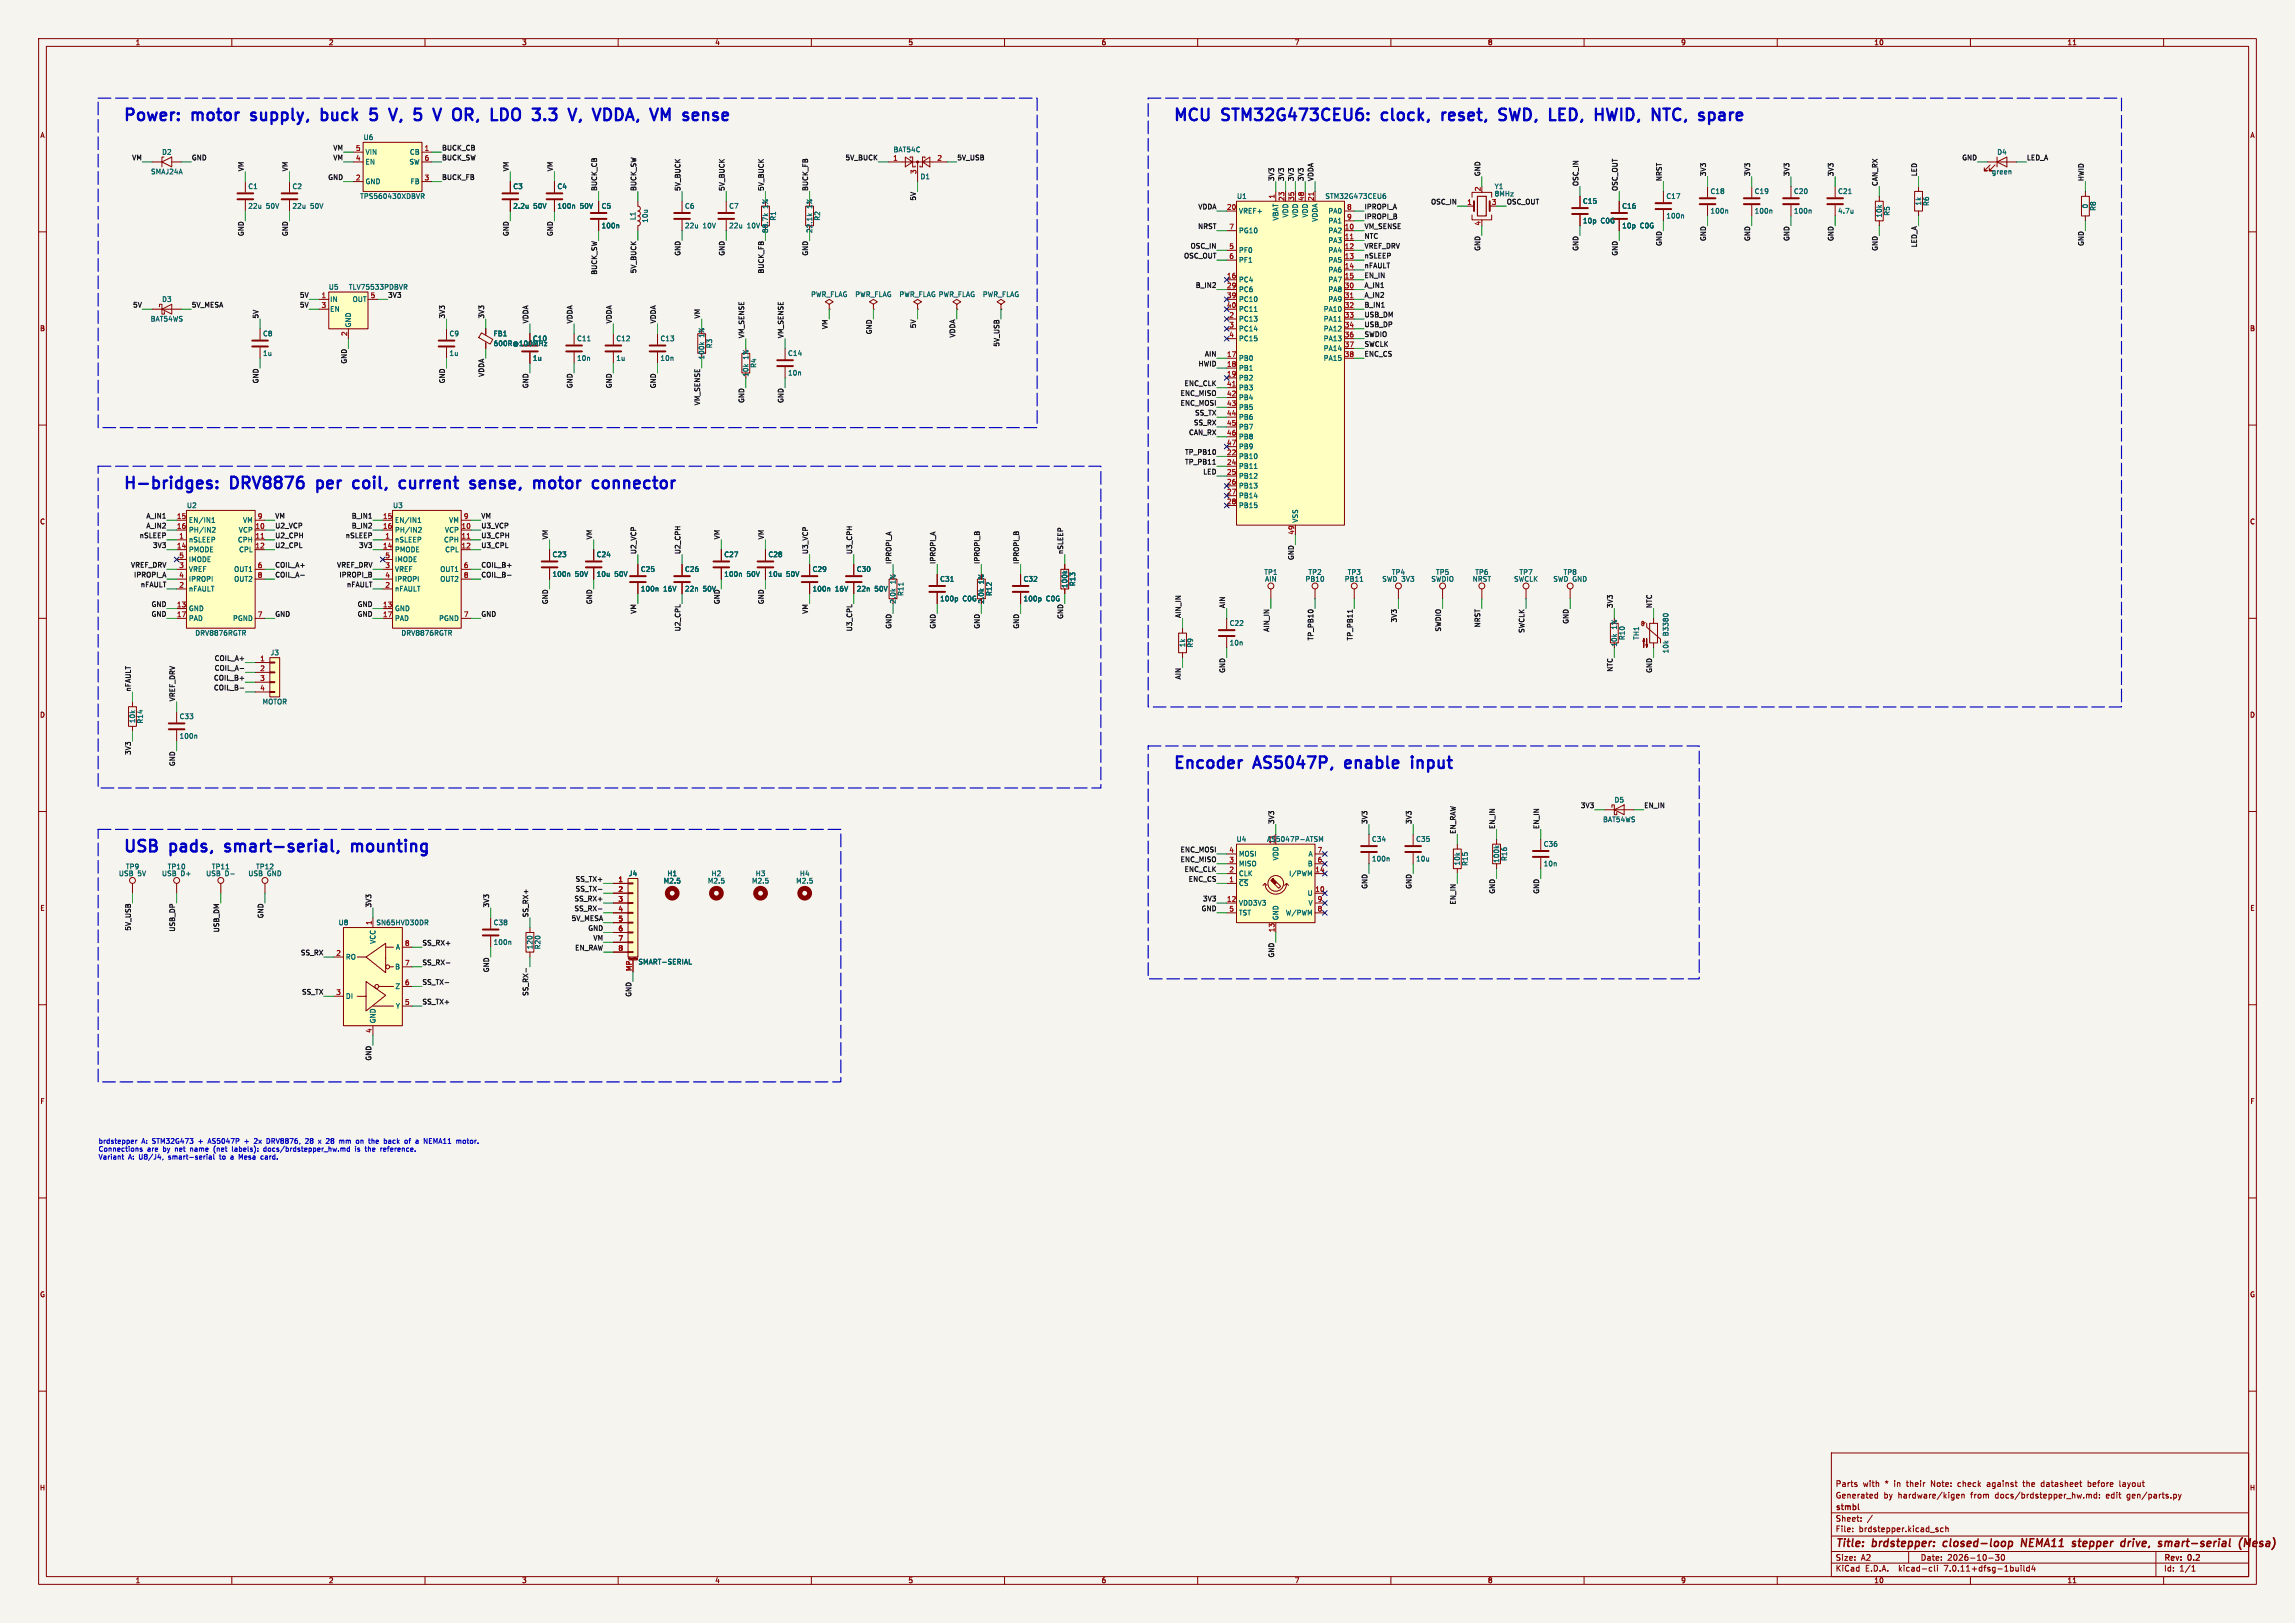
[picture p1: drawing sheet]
<svg xmlns="http://www.w3.org/2000/svg" width="594mm" height="420mm" viewBox="0 0 594 420" stroke-linecap="round" stroke-linejoin="round" font-family="sans-serif">
<defs><g id="words">
<g font-size="4.2" fill="#0000c2">
<text x="31.7" y="31.5">Power:</text>
<text x="50" y="31.5">motor</text>
<text x="66.4" y="31.5">supply,</text>
<text x="85.8" y="31.5">buck</text>
<text x="99.7" y="31.5">5</text>
<text x="106" y="31.5">V,</text>
<text x="113.5" y="31.5">5</text>
<text x="119.9" y="31.5">V</text>
<text x="125.9" y="31.5">OR,</text>
<text x="137" y="31.5">LDO</text>
<text x="149" y="31.5">3.3</text>
<text x="159.7" y="31.5">V,</text>
<text x="167.1" y="31.5">VDDA,</text>
<text x="183.2" y="31.5">VM</text>
<text x="303.5" y="31.5">MCU</text>
<text x="316.6" y="31.5">STM32G473CEU6:</text>
<text x="359.1" y="31.5">clock,</text>
<text x="375.8" y="31.5">reset,</text>
<text x="391.9" y="31.5">SWD,</text>
<text x="406.1" y="31.5">LED,</text>
<text x="419.2" y="31.5">HWID,</text>
<text x="435.1" y="31.5">NTC,</text>
<text x="448.4" y="31.5">spare</text>
<text x="31.7" y="126.8">H-bridges:</text>
<text x="60" y="126.8">DRV8876</text>
<text x="83.4" y="126.8">per</text>
<text x="94.1" y="126.8">coil,</text>
<text x="107.3" y="126.8">current</text>
<text x="126.7" y="126.8">sense,</text>
<text x="144.4" y="126.8">motor</text>
<text x="160.9" y="126.8">connector</text>
<text x="303.5" y="199.1">Encoder</text>
<text x="324.9" y="199.1">AS5047P,</text>
<text x="349.6" y="199.1">enable</text>
<text x="368" y="199.1">input</text>
<text x="31.7" y="220.7">USB</text>
<text x="44.2" y="220.7">pads,</text>
<text x="59.7" y="220.7">smart-serial,</text>
<text x="93.6" y="220.7">mounting</text>
</g>
<g font-size="2.8" fill="#840000">
<text x="475" y="400.9">Title:</text>
<text x="484.7" y="400.9">brdstepper:</text>
<text x="503.8" y="400.9">closed-loop</text>
<text x="524.8" y="400.9">NEMA11</text>
<text x="538.9" y="400.9">stepper</text>
<text x="552.2" y="400.9">drive,</text>
<text x="562.8" y="400.9">smart-serial</text>
<text x="584.4" y="400.9">(Mesa)</text>
</g>
<g font-size="2.1" fill="#840000">
<text x="475" y="388">Generated</text>
<text x="475" y="385">Parts</text>
<text x="482.2" y="385">with</text>
<text x="487.5" y="388">by</text>
<text x="488" y="385">*</text>
<text x="490.4" y="385">in</text>
<text x="491.3" y="388">hardware/kigen</text>
<text x="493.8" y="385">their</text>
<text x="500.2" y="385">Note:</text>
<text x="507.3" y="385">check</text>
<text x="510.3" y="388">from</text>
<text x="515" y="385">against</text>
<text x="516.7" y="388">docs/brdstepper_hw.md:</text>
<text x="524.5" y="385">the</text>
<text x="529.3" y="385">datasheet</text>
<text x="541.6" y="385">before</text>
<text x="545.6" y="388">edit</text>
<text x="549.9" y="385">layout</text>
<text x="551.1" y="388">gen/parts.py</text>
<text x="475" y="394">Sheet:</text>
<text x="475" y="391.2">stmbl</text>
<text x="475" y="396.7">File:</text>
<text x="481.1" y="396.7">brdstepper.kicad_sch</text>
<text x="475" y="406.9">KiCad</text>
<text x="475" y="404.1">Size:</text>
<text x="481.7" y="404.1">A2</text>
<text x="482.7" y="406.9">E.D.A.</text>
<text x="491.6" y="406.9">kicad-cli</text>
<text x="497" y="404.1">Date:</text>
<text x="503.5" y="406.9">7.0.11+dfsg-1build4</text>
<text x="504" y="404.1">2026-10-30</text>
<text x="560" y="404.3">Rev:</text>
<text x="560" y="406.9">Id:</text>
<text x="564.1" y="406.9">1/1</text>
<text x="566.4" y="404.3">0.2</text>
</g>
<g font-size="1.8" fill="#840000">
<text x="35" y="11.9">1</text>
<text x="85" y="11.9">2</text>
<text x="135" y="11.9">3</text>
<text x="185" y="11.9">4</text>
<text x="235" y="11.9">5</text>
<text x="285" y="11.9">6</text>
<text x="335" y="11.9">7</text>
<text x="385" y="11.9">8</text>
<text x="435" y="11.9">9</text>
<text x="485" y="11.9">10</text>
<text x="535" y="11.9">11</text>
<text x="10.3" y="35.9">A</text>
<text x="582.3" y="35.9">A</text>
<text x="10.3" y="85.9">B</text>
<text x="582.3" y="85.9">B</text>
<text x="10.3" y="135.9">C</text>
<text x="582.3" y="135.9">C</text>
<text x="254.9" y="151.1" transform="rotate(-90 254.9 151.1)">1%</text>
<text x="254.9" y="156.3" transform="rotate(-90 254.9 156.3)">2.0k</text>
<text x="10.3" y="185.9">D</text>
<text x="582.3" y="185.9">D</text>
<text x="10.3" y="235.9">E</text>
<text x="582.3" y="235.9">E</text>
<text x="10.3" y="285.9">F</text>
<text x="582.3" y="285.9">F</text>
<text x="10.3" y="335.9">G</text>
<text x="582.3" y="335.9">G</text>
<text x="10.2" y="385.9">H</text>
<text x="582.2" y="385.9">H</text>
<text x="35" y="409.9">1</text>
<text x="85" y="409.9">2</text>
<text x="135" y="409.9">3</text>
<text x="185" y="409.9">4</text>
<text x="235" y="409.9">5</text>
<text x="285" y="409.9">6</text>
<text x="335" y="409.9">7</text>
<text x="385" y="409.9">8</text>
<text x="435" y="409.9">9</text>
<text x="485" y="409.9">10</text>
<text x="535" y="409.9">11</text>
</g>
<g font-size="1.8" fill="#0f0f0f">
<text x="34.1" y="41.6">VM</text>
<text x="49.5" y="41.6">GND</text>
<text x="86.2" y="41.6">VM</text>
<text x="86.2" y="39">VM</text>
<text x="114.3" y="41.6">BUCK_SW</text>
<text x="114.3" y="39">BUCK_CB</text>
<text x="218.7" y="41.6">5V_BUCK</text>
<text x="247.6" y="41.6">5V_USB</text>
<text x="507.7" y="41.6">GND</text>
<text x="524.5" y="41.6">LED_A</text>
<text x="63.2" y="44.4" transform="rotate(-90 63.2 44.4)">VM</text>
<text x="74.6" y="44.4" transform="rotate(-90 74.6 44.4)">VM</text>
<text x="84.8" y="46.6">GND</text>
<text x="114.3" y="46.6">BUCK_FB</text>
<text x="131.7" y="44.4" transform="rotate(-90 131.7 44.4)">VM</text>
<text x="143.2" y="44.4" transform="rotate(-90 143.2 44.4)">VM</text>
<text x="329.8" y="47" transform="rotate(-90 329.8 47)">3V3</text>
<text x="332.4" y="47" transform="rotate(-90 332.4 47)">3V3</text>
<text x="334.9" y="47" transform="rotate(-90 334.9 47)">3V3</text>
<text x="337.5" y="47" transform="rotate(-90 337.5 47)">3V3</text>
<text x="340" y="47" transform="rotate(-90 340 47)">VDDA</text>
<text x="383.2" y="45.7" transform="rotate(-90 383.2 45.7)">GND</text>
<text x="430.2" y="47" transform="rotate(-90 430.2 47)">NRST</text>
<text x="441.6" y="45.7" transform="rotate(-90 441.6 45.7)">3V3</text>
<text x="453" y="45.7" transform="rotate(-90 453 45.7)">3V3</text>
<text x="463.2" y="45.7" transform="rotate(-90 463.2 45.7)">3V3</text>
<text x="474.6" y="45.7" transform="rotate(-90 474.6 45.7)">3V3</text>
<text x="496.2" y="45.7" transform="rotate(-90 496.2 45.7)">LED</text>
<text x="539.4" y="47" transform="rotate(-90 539.4 47)">HWID</text>
<text x="154.6" y="49.5" transform="rotate(-90 154.6 49.5)">BUCK_CB</text>
<text x="164.8" y="49.5" transform="rotate(-90 164.8 49.5)">BUCK_SW</text>
<text x="176.2" y="49.5" transform="rotate(-90 176.2 49.5)">5V_BUCK</text>
<text x="187.6" y="49.5" transform="rotate(-90 187.6 49.5)">5V_BUCK</text>
<text x="197.8" y="49.5" transform="rotate(-90 197.8 49.5)">5V_BUCK</text>
<text x="209.2" y="49.5" transform="rotate(-90 209.2 49.5)">BUCK_FB</text>
<text x="237.1" y="52" transform="rotate(-90 237.1 52)">5V</text>
<text x="370.3" y="53">OSC_IN</text>
<text x="386.7" y="51">8MHz</text>
<text x="389.9" y="53">OSC_OUT</text>
<text x="408.6" y="48.3" transform="rotate(-90 408.6 48.3)">OSC_IN</text>
<text x="418.7" y="49.5" transform="rotate(-90 418.7 49.5)">OSC_OUT</text>
<text x="486.1" y="48.3" transform="rotate(-90 486.1 48.3)">CAN_RX</text>
<text x="310" y="59.3">NRST</text>
<text x="310" y="54.3">VDDA</text>
<text x="353.1" y="54.3">IPROPI_A</text>
<text x="353.1" y="56.8">IPROPI_B</text>
<text x="353.1" y="59.3">VM_SENSE</text>
<text x="63.2" y="61.2" transform="rotate(-90 63.2 61.2)">GND</text>
<text x="74.6" y="61.2" transform="rotate(-90 74.6 61.2)">GND</text>
<text x="131.7" y="61.2" transform="rotate(-90 131.7 61.2)">GND</text>
<text x="143.2" y="61.2" transform="rotate(-90 143.2 61.2)">GND</text>
<text x="308" y="64.4">OSC_IN</text>
<text x="353.1" y="64.4">VREF_DRV</text>
<text x="353.1" y="61.9">NTC</text>
<text x="383.2" y="65" transform="rotate(-90 383.2 65)">GND</text>
<text x="408.6" y="65" transform="rotate(-90 408.6 65)">GND</text>
<text x="430.2" y="63.8" transform="rotate(-90 430.2 63.8)">GND</text>
<text x="441.6" y="62.5" transform="rotate(-90 441.6 62.5)">GND</text>
<text x="453" y="62.5" transform="rotate(-90 453 62.5)">GND</text>
<text x="463.2" y="62.5" transform="rotate(-90 463.2 62.5)">GND</text>
<text x="474.6" y="62.5" transform="rotate(-90 474.6 62.5)">GND</text>
<text x="486.1" y="65" transform="rotate(-90 486.1 65)">GND</text>
<text x="496.2" y="64.1" transform="rotate(-90 496.2 64.1)">LED_A</text>
<text x="539.4" y="63.8" transform="rotate(-90 539.4 63.8)">GND</text>
<text x="154.6" y="71.2" transform="rotate(-90 154.6 71.2)">BUCK_SW</text>
<text x="164.8" y="70.8" transform="rotate(-90 164.8 70.8)">5V_BUCK</text>
<text x="176.2" y="66.3" transform="rotate(-90 176.2 66.3)">GND</text>
<text x="187.6" y="66.3" transform="rotate(-90 187.6 66.3)">GND</text>
<text x="197.8" y="70.9" transform="rotate(-90 197.8 70.9)">BUCK_FB</text>
<text x="209.2" y="66.3" transform="rotate(-90 209.2 66.3)">GND</text>
<text x="306.3" y="67">OSC_OUT</text>
<text x="353.1" y="67">nSLEEP</text>
<text x="353.1" y="69.5">nFAULT</text>
<text x="418.7" y="66.3" transform="rotate(-90 418.7 66.3)">GND</text>
<text x="77.5" y="77.1">5V</text>
<text x="100.3" y="77.1">3V3</text>
<text x="309.4" y="74.6">B_IN2</text>
<text x="353.1" y="74.6">A_IN1</text>
<text x="353.1" y="72">EN_IN</text>
<text x="353.1" y="77.1">A_IN2</text>
<text x="34.3" y="79.7">5V</text>
<text x="49.5" y="79.7">5V_MESA</text>
<text x="67" y="82.6" transform="rotate(-90 67 82.6)">5V</text>
<text x="77.5" y="79.7">5V</text>
<text x="115.2" y="82.6" transform="rotate(-90 115.2 82.6)">3V3</text>
<text x="125.4" y="82.6" transform="rotate(-90 125.4 82.6)">3V3</text>
<text x="136.8" y="83.8" transform="rotate(-90 136.8 83.8)">VDDA</text>
<text x="148.2" y="83.8" transform="rotate(-90 148.2 83.8)">VDDA</text>
<text x="158.4" y="83.8" transform="rotate(-90 158.4 83.8)">VDDA</text>
<text x="169.8" y="83.8" transform="rotate(-90 169.8 83.8)">VDDA</text>
<text x="181.3" y="82.6" transform="rotate(-90 181.3 82.6)">VM</text>
<text x="353.1" y="79.7">B_IN1</text>
<text x="353.1" y="82.2">USB_DM</text>
<text x="192.7" y="87.6" transform="rotate(-90 192.7 87.6)">VM_SENSE</text>
<text x="202.9" y="87.6" transform="rotate(-90 202.9 87.6)">VM_SENSE</text>
<text x="214.3" y="85.3" transform="rotate(-90 214.3 85.3)">VM</text>
<text x="225.7" y="86.6" transform="rotate(-90 225.7 86.6)">GND</text>
<text x="237.1" y="85.1" transform="rotate(-90 237.1 85.1)">5V</text>
<text x="247.3" y="87.5" transform="rotate(-90 247.3 87.5)">VDDA</text>
<text x="258.7" y="89.8" transform="rotate(-90 258.7 89.8)">5V_USB</text>
<text x="353.1" y="89.8">SWCLK</text>
<text x="353.1" y="87.3">SWDIO</text>
<text x="353.1" y="84.7">USB_DP</text>
<text x="89.8" y="94.2" transform="rotate(-90 89.8 94.2)">GND</text>
<text x="310.1" y="94.9">HWID</text>
<text x="311.7" y="92.4">AIN</text>
<text x="353.1" y="92.4">ENC_CS</text>
<text x="67" y="99.3" transform="rotate(-90 67 99.3)">GND</text>
<text x="115.2" y="99.3" transform="rotate(-90 115.2 99.3)">GND</text>
<text x="125.4" y="97.6" transform="rotate(-90 125.4 97.6)">VDDA</text>
<text x="136.8" y="100.6" transform="rotate(-90 136.8 100.6)">GND</text>
<text x="148.2" y="100.6" transform="rotate(-90 148.2 100.6)">GND</text>
<text x="158.4" y="100.6" transform="rotate(-90 158.4 100.6)">GND</text>
<text x="169.8" y="100.6" transform="rotate(-90 169.8 100.6)">GND</text>
<text x="306.5" y="100">ENC_CLK</text>
<text x="181.3" y="105" transform="rotate(-90 181.3 105)">VM_SENSE</text>
<text x="192.7" y="104.4" transform="rotate(-90 192.7 104.4)">GND</text>
<text x="202.9" y="104.4" transform="rotate(-90 202.9 104.4)">GND</text>
<text x="305.4" y="105.1">ENC_MOSI</text>
<text x="305.4" y="102.5">ENC_MISO</text>
<text x="309.2" y="107.6">SS_TX</text>
<text x="307.6" y="112.7">CAN_RX</text>
<text x="308.9" y="110.1">SS_RX</text>
<text x="306.6" y="117.8">TP_PB10</text>
<text x="306.6" y="120.3">TP_PB11</text>
<text x="311.3" y="122.8">LED</text>
<text x="37.8" y="134.3">A_IN1</text>
<text x="37.8" y="136.8">A_IN2</text>
<text x="71.1" y="134.3">VM</text>
<text x="71.1" y="136.8">U2_VCP</text>
<text x="90.9" y="134.3">B_IN1</text>
<text x="90.9" y="136.8">B_IN2</text>
<text x="124.5" y="134.3">VM</text>
<text x="124.5" y="136.8">U3_VCP</text>
<text x="36" y="139.3">nSLEEP</text>
<text x="39.5" y="141.9">3V3</text>
<text x="71.1" y="139.3">U2_CPH</text>
<text x="71.1" y="141.9">U2_CPL</text>
<text x="89.4" y="139.3">nSLEEP</text>
<text x="92.8" y="141.9">3V3</text>
<text x="124.5" y="139.3">U3_CPH</text>
<text x="124.5" y="141.9">U3_CPL</text>
<text x="141.9" y="139.7" transform="rotate(-90 141.9 139.7)">VM</text>
<text x="153.3" y="139.7" transform="rotate(-90 153.3 139.7)">VM</text>
<text x="164.8" y="143.5" transform="rotate(-90 164.8 143.5)">U2_VCP</text>
<text x="176.2" y="143.5" transform="rotate(-90 176.2 143.5)">U2_CPH</text>
<text x="186.3" y="139.7" transform="rotate(-90 186.3 139.7)">VM</text>
<text x="197.8" y="139.7" transform="rotate(-90 197.8 139.7)">VM</text>
<text x="209.2" y="143.5" transform="rotate(-90 209.2 143.5)">U3_VCP</text>
<text x="220.6" y="143.5" transform="rotate(-90 220.6 143.5)">U3_CPH</text>
<text x="275.2" y="143.5" transform="rotate(-90 275.2 143.5)">nSLEEP</text>
<text x="33.8" y="147">VREF_DRV</text>
<text x="34.6" y="149.5">IPROPI_A</text>
<text x="71.1" y="147">COIL_A+</text>
<text x="71.1" y="149.5">COIL_A-</text>
<text x="87.1" y="147">VREF_DRV</text>
<text x="87.7" y="149.5">IPROPI_B</text>
<text x="124.5" y="149.5">COIL_B-</text>
<text x="124.5" y="147">COIL_B+</text>
<text x="230.8" y="146.1" transform="rotate(-90 230.8 146.1)">IPROPI_A</text>
<text x="242.2" y="146.1" transform="rotate(-90 242.2 146.1)">IPROPI_A</text>
<text x="253.7" y="146.1" transform="rotate(-90 253.7 146.1)">IPROPI_B</text>
<text x="263.8" y="146.1" transform="rotate(-90 263.8 146.1)">IPROPI_B</text>
<text x="334.9" y="145" transform="rotate(-90 334.9 145)">GND</text>
<text x="36.3" y="152">nFAULT</text>
<text x="89.7" y="152">nFAULT</text>
<text x="39.1" y="157.1">GND</text>
<text x="39.1" y="159.7">GND</text>
<text x="71.1" y="159.7">GND</text>
<text x="92.4" y="159.7">GND</text>
<text x="92.4" y="157.1">GND</text>
<text x="124.5" y="159.7">GND</text>
<text x="141.9" y="156.5" transform="rotate(-90 141.9 156.5)">GND</text>
<text x="153.3" y="156.5" transform="rotate(-90 153.3 156.5)">GND</text>
<text x="164.8" y="159" transform="rotate(-90 164.8 159)">VM</text>
<text x="186.3" y="156.5" transform="rotate(-90 186.3 156.5)">GND</text>
<text x="197.8" y="156.5" transform="rotate(-90 197.8 156.5)">GND</text>
<text x="209.2" y="159" transform="rotate(-90 209.2 159)">VM</text>
<text x="275.2" y="160.3" transform="rotate(-90 275.2 160.3)">GND</text>
<text x="305.7" y="160" transform="rotate(-90 305.7 160)">AIN_IN</text>
<text x="317.1" y="157.5" transform="rotate(-90 317.1 157.5)">AIN</text>
<text x="361.6" y="161.2" transform="rotate(-90 361.6 161.2)">3V3</text>
<text x="406" y="161.6" transform="rotate(-90 406 161.6)">GND</text>
<text x="417.5" y="157.5" transform="rotate(-90 417.5 157.5)">3V3</text>
<text x="427.6" y="157.5" transform="rotate(-90 427.6 157.5)">NTC</text>
<text x="176.2" y="163.5" transform="rotate(-90 176.2 163.5)">U2_CPL</text>
<text x="220.6" y="163.5" transform="rotate(-90 220.6 163.5)">U3_CPL</text>
<text x="230.8" y="162.8" transform="rotate(-90 230.8 162.8)">GND</text>
<text x="242.2" y="162.8" transform="rotate(-90 242.2 162.8)">GND</text>
<text x="253.7" y="162.8" transform="rotate(-90 253.7 162.8)">GND</text>
<text x="263.8" y="162.8" transform="rotate(-90 263.8 162.8)">GND</text>
<text x="328.6" y="163.6" transform="rotate(-90 328.6 163.6)">AIN_IN</text>
<text x="340" y="165.8" transform="rotate(-90 340 165.8)">TP_PB10</text>
<text x="350.2" y="165.8" transform="rotate(-90 350.2 165.8)">TP_PB11</text>
<text x="373" y="163.6" transform="rotate(-90 373 163.6)">SWDIO</text>
<text x="383.2" y="162.5" transform="rotate(-90 383.2 162.5)">NRST</text>
<text x="394.6" y="163.9" transform="rotate(-90 394.6 163.9)">SWCLK</text>
<text x="55.4" y="173.6">COIL_A-</text>
<text x="55.4" y="171.1">COIL_A+</text>
<text x="417.5" y="174" transform="rotate(-90 417.5 174)">NTC</text>
<text x="33.9" y="179.1" transform="rotate(-90 33.9 179.1)">nFAULT</text>
<text x="55.3" y="178.7">COIL_B-</text>
<text x="55.3" y="176.2">COIL_B+</text>
<text x="305.7" y="175.9" transform="rotate(-90 305.7 175.9)">AIN</text>
<text x="317.1" y="174.3" transform="rotate(-90 317.1 174.3)">GND</text>
<text x="427.6" y="174.3" transform="rotate(-90 427.6 174.3)">GND</text>
<text x="45.4" y="181.6" transform="rotate(-90 45.4 181.6)">VREF_DRV</text>
<text x="33.9" y="195.5" transform="rotate(-90 33.9 195.5)">3V3</text>
<text x="45.4" y="198.4" transform="rotate(-90 45.4 198.4)">GND</text>
<text x="409" y="209.2">3V3</text>
<text x="425.4" y="209.2">EN_IN</text>
<text x="329.8" y="213.4" transform="rotate(-90 329.8 213.4)">3V3</text>
<text x="354" y="213.4" transform="rotate(-90 354 213.4)">3V3</text>
<text x="365.4" y="213.4" transform="rotate(-90 365.4 213.4)">3V3</text>
<text x="376.8" y="215.9" transform="rotate(-90 376.8 215.9)">EN_RAW</text>
<text x="387" y="214.6" transform="rotate(-90 387 214.6)">EN_IN</text>
<text x="398.4" y="214.6" transform="rotate(-90 398.4 214.6)">EN_IN</text>
<text x="305.4" y="220.6">ENC_MOSI</text>
<text x="305.4" y="223.2">ENC_MISO</text>
<text x="306.5" y="225.7">ENC_CLK</text>
<text x="148.6" y="233.3">SS_RX+</text>
<text x="148.9" y="228.3">SS_TX+</text>
<text x="148.9" y="230.8">SS_TX-</text>
<text x="307.6" y="228.3">ENC_CS</text>
<text x="311.2" y="233.3">3V3</text>
<text x="354" y="230.1" transform="rotate(-90 354 230.1)">GND</text>
<text x="365.4" y="230.1" transform="rotate(-90 365.4 230.1)">GND</text>
<text x="387" y="231.4" transform="rotate(-90 387 231.4)">GND</text>
<text x="398.4" y="231.4" transform="rotate(-90 398.4 231.4)">GND</text>
<text x="68.2" y="237.8" transform="rotate(-90 68.2 237.8)">GND</text>
<text x="96.2" y="234.9" transform="rotate(-90 96.2 234.9)">3V3</text>
<text x="126.7" y="234.9" transform="rotate(-90 126.7 234.9)">3V3</text>
<text x="136.8" y="237.5" transform="rotate(-90 136.8 237.5)">SS_RX+</text>
<text x="147.8" y="238.4">5V_MESA</text>
<text x="148.6" y="235.9">SS_RX-</text>
<text x="310.9" y="235.9">GND</text>
<text x="376.8" y="234.2" transform="rotate(-90 376.8 234.2)">EN_IN</text>
<text x="33.9" y="241" transform="rotate(-90 33.9 241)">5V_USB</text>
<text x="45.4" y="241.2" transform="rotate(-90 45.4 241.2)">USB_DP</text>
<text x="56.8" y="241.4" transform="rotate(-90 56.8 241.4)">USB_DM</text>
<text x="109.2" y="244.8">SS_RX+</text>
<text x="152.1" y="241">GND</text>
<text x="153.5" y="243.5">VM</text>
<text x="77.8" y="247.3">SS_RX</text>
<text x="109.2" y="249.8">SS_RX-</text>
<text x="126.7" y="251.7" transform="rotate(-90 126.7 251.7)">GND</text>
<text x="148.7" y="246">EN_RAW</text>
<text x="329.8" y="247.9" transform="rotate(-90 329.8 247.9)">GND</text>
<text x="78.1" y="257.5">SS_TX</text>
<text x="109.2" y="254.9">SS_TX-</text>
<text x="136.8" y="257.8" transform="rotate(-90 136.8 257.8)">SS_RX-</text>
<text x="109.2" y="260">SS_TX+</text>
<text x="163.5" y="258.1" transform="rotate(-90 163.5 258.1)">GND</text>
<text x="96.2" y="274.6" transform="rotate(-90 96.2 274.6)">GND</text>
</g>
<g font-size="1.8" fill="#006464">
<text x="41.8" y="40.2">D2</text>
<text x="94" y="36.4">U6</text>
<text x="94.5" y="40.2">VIN</text>
<text x="106" y="40.2">CB</text>
<text x="231.1" y="39.6">BAT54C</text>
<text x="516.8" y="40.2">D4</text>
<text x="39" y="45.3">SMAJ24A</text>
<text x="94.5" y="47.9">GND</text>
<text x="94.5" y="42.8">EN</text>
<text x="105.8" y="42.8">SW</text>
<text x="106.2" y="47.9">FB</text>
<text x="238.1" y="46.6">D1</text>
<text x="515.4" y="45.3">green</text>
<text x="64.1" y="49.1">C1</text>
<text x="75.6" y="49.1">C2</text>
<text x="93.1" y="51.7">TPS560430XDBVR</text>
<text x="132.7" y="49.1">C3</text>
<text x="144.2" y="49.1">C4</text>
<text x="199" y="54" transform="rotate(-90 199 54)">1%</text>
<text x="210.4" y="54" transform="rotate(-90 210.4 54)">1%</text>
<text x="320.1" y="51.7">U1</text>
<text x="342.9" y="51.7">STM32G473CEU6</text>
<text x="386.7" y="49.1">Y1</text>
<text x="409.6" y="52.9">C15</text>
<text x="431.2" y="51.7">C17</text>
<text x="442.6" y="50.4">C18</text>
<text x="454" y="50.4">C19</text>
<text x="464.2" y="50.4">C20</text>
<text x="475.6" y="50.4">C21</text>
<text x="497.4" y="53.3" transform="rotate(-90 497.4 53.3)">1k</text>
<text x="499.5" y="53.4" transform="rotate(-90 499.5 53.4)">R6</text>
<text x="64.1" y="54.2">22u</text>
<text x="68.9" y="54.2">50V</text>
<text x="75.6" y="54.2">22u</text>
<text x="80.3" y="54.2">50V</text>
<text x="132.7" y="54.2">2.2u</text>
<text x="138.1" y="54.2">50V</text>
<text x="144.2" y="54.2">100n</text>
<text x="150.1" y="54.2">50V</text>
<text x="155.6" y="54.2">C5</text>
<text x="155.6" y="59.3">100n</text>
<text x="164.7" y="57.1" transform="rotate(-90 164.7 57.1)">L1</text>
<text x="167.9" y="57.8" transform="rotate(-90 167.9 57.8)">10u</text>
<text x="177.2" y="54.2">C6</text>
<text x="177.2" y="59.3">22u</text>
<text x="181.9" y="59.3">10V</text>
<text x="188.6" y="54.2">C7</text>
<text x="188.6" y="59.3">22u</text>
<text x="193.3" y="59.3">10V</text>
<text x="201" y="57.2" transform="rotate(-90 201 57.2)">R1</text>
<text x="212.4" y="57.2" transform="rotate(-90 212.4 57.2)">R2</text>
<text x="320.5" y="55.5">VREF+</text>
<text x="331.1" y="57.2" transform="rotate(-90 331.1 57.2)">VBAT</text>
<text x="333.6" y="56.4" transform="rotate(-90 333.6 56.4)">VDD</text>
<text x="336.1" y="56.4" transform="rotate(-90 336.1 56.4)">VDD</text>
<text x="338.7" y="56.4" transform="rotate(-90 338.7 56.4)">VDD</text>
<text x="341.2" y="57.5" transform="rotate(-90 341.2 57.5)">VDDA</text>
<text x="343.7" y="55.5">PA0</text>
<text x="343.7" y="58">PA1</text>
<text x="409.6" y="58">10p</text>
<text x="414.3" y="58">C0G</text>
<text x="419.7" y="54.2">C16</text>
<text x="419.7" y="59.3">10p</text>
<text x="424.5" y="59.3">C0G</text>
<text x="431.2" y="56.7">100n</text>
<text x="442.6" y="55.5">100n</text>
<text x="454" y="55.5">100n</text>
<text x="464.2" y="55.5">100n</text>
<text x="475.6" y="55.5">4.7u</text>
<text x="487.3" y="56.4" transform="rotate(-90 487.3 56.4)">10k</text>
<text x="489.3" y="56" transform="rotate(-90 489.3 56)">R5</text>
<text x="540.6" y="54" transform="rotate(-90 540.6 54)">0</text>
<text x="542.6" y="54.7" transform="rotate(-90 542.6 54.7)">R8</text>
<text x="199" y="60.4" transform="rotate(-90 199 60.4)">88.7k</text>
<text x="210.4" y="60.4" transform="rotate(-90 210.4 60.4)">22.1k</text>
<text x="320.5" y="65.6">PF0</text>
<text x="320.5" y="60.6">PG10</text>
<text x="343.7" y="60.6">PA2</text>
<text x="343.7" y="63.1">PA3</text>
<text x="343.7" y="65.6">PA4</text>
<text x="320.5" y="68.2">PF1</text>
<text x="343.7" y="68.2">PA5</text>
<text x="343.7" y="70.7">PA6</text>
<text x="85" y="75.2">U5</text>
<text x="90.2" y="75.2">TLV75533PDBVR</text>
<text x="209.8" y="77.1">PWR_FLAG</text>
<text x="221.2" y="77.1">PWR_FLAG</text>
<text x="232.7" y="77.1">PWR_FLAG PWR_FLAG</text>
<text x="254.3" y="77.1">PWR_FLAG</text>
<text x="320.5" y="73.3">PC4</text>
<text x="320.5" y="75.8">PC6</text>
<text x="343.7" y="73.3">PA7</text>
<text x="343.7" y="75.8">PA8</text>
<text x="38.9" y="83.4">BAT54WS</text>
<text x="41.8" y="78.3">D3</text>
<text x="85.3" y="78.3">IN</text>
<text x="85.3" y="80.9">EN</text>
<text x="91.2" y="78.3">OUT</text>
<text x="320.5" y="83.4">PC13</text>
<text x="320.5" y="78.3">PC10</text>
<text x="320.5" y="80.9">PC11</text>
<text x="342.5" y="80.9">PA10</text>
<text x="342.5" y="83.4">PA11</text>
<text x="343.7" y="78.3">PA9</text>
<text x="68" y="87.2">C8</text>
<text x="91" y="84.8" transform="rotate(-90 91 84.8)">GND</text>
<text x="116.2" y="87.2">C9</text>
<text x="127.6" y="87.2">FB1</text>
<text x="127.6" y="89.8">600R@100MHz</text>
<text x="137.8" y="88.5">C10</text>
<text x="149.2" y="88.5">C11</text>
<text x="159.4" y="88.5">C12</text>
<text x="170.8" y="88.5">C13</text>
<text x="182.5" y="87.3" transform="rotate(-90 182.5 87.3)">1%</text>
<text x="320.5" y="86">PC14</text>
<text x="320.5" y="88.5">PC15</text>
<text x="342.5" y="86">PA12</text>
<text x="342.5" y="88.5">PA13</text>
<text x="68" y="92.3">1u</text>
<text x="116.2" y="92.3">1u</text>
<text x="137.8" y="93.6">1u</text>
<text x="149.2" y="93.6">10n</text>
<text x="159.4" y="93.6">1u</text>
<text x="170.8" y="93.6">10n</text>
<text x="182.5" y="93.1" transform="rotate(-90 182.5 93.1)">100k</text>
<text x="184.5" y="90.2" transform="rotate(-90 184.5 90.2)">R3</text>
<text x="193.9" y="93" transform="rotate(-90 193.9 93)">1%</text>
<text x="195.9" y="95.3" transform="rotate(-90 195.9 95.3)">R4</text>
<text x="203.8" y="92.3">C14</text>
<text x="320.5" y="93.6">PB0</text>
<text x="342.5" y="91">PA14</text>
<text x="342.5" y="93.6">PA15</text>
<text x="193.9" y="97.6" transform="rotate(-90 193.9 97.6)">10k</text>
<text x="203.8" y="97.4">10n</text>
<text x="320.5" y="96.1">PB1</text>
<text x="320.5" y="98.7">PB2</text>
<text x="320.5" y="101.2">PB3</text>
<text x="320.5" y="103.7">PB4</text>
<text x="320.5" y="106.3">PB5</text>
<text x="320.5" y="108.8">PB6</text>
<text x="320.5" y="111.4">PB7</text>
<text x="320.5" y="113.9">PB8</text>
<text x="320.5" y="119">PB10</text>
<text x="320.5" y="116.4">PB9</text>
<text x="320.5" y="121.5">PB11</text>
<text x="320.5" y="124.1">PB12</text>
<text x="48.3" y="131.7">U2</text>
<text x="101.6" y="131.7">U3</text>
<text x="320.5" y="126.6">PB13</text>
<text x="320.5" y="129.1">PB14</text>
<text x="320.5" y="131.7">PB15</text>
<text x="48.8" y="135.5">EN/IN1</text>
<text x="62.8" y="135.5">VM</text>
<text x="102.1" y="135.5">EN/IN1</text>
<text x="116.1" y="135.5">VM</text>
<text x="336.1" y="135.4" transform="rotate(-90 336.1 135.4)">VSS</text>
<text x="48.8" y="140.6">nSLEEP</text>
<text x="48.8" y="143.1">PMODE</text>
<text x="48.8" y="138">PH/IN2</text>
<text x="61.5" y="140.6">CPH</text>
<text x="61.7" y="138">VCP</text>
<text x="61.8" y="143.1">CPL</text>
<text x="102.1" y="140.6">nSLEEP</text>
<text x="102.1" y="143.1">PMODE</text>
<text x="102.1" y="138">PH/IN2</text>
<text x="114.8" y="140.6">CPH</text>
<text x="115" y="138">VCP</text>
<text x="115.1" y="143.1">CPL</text>
<text x="48.8" y="148.2">VREF</text>
<text x="48.8" y="145.6">IMODE</text>
<text x="60.5" y="148.2">OUT1</text>
<text x="102.1" y="148.2">VREF</text>
<text x="102.1" y="145.6">IMODE</text>
<text x="113.8" y="148.2">OUT1</text>
<text x="142.9" y="149.5">100n</text>
<text x="142.9" y="144.4">C23</text>
<text x="148.8" y="149.5">50V</text>
<text x="154.3" y="144.4">C24</text>
<text x="154.3" y="149.5">10u</text>
<text x="159.1" y="149.5">50V</text>
<text x="165.7" y="148.2">C25</text>
<text x="177.2" y="148.2">C26</text>
<text x="187.3" y="149.5">100n</text>
<text x="187.3" y="144.4">C27</text>
<text x="193.3" y="149.5">50V</text>
<text x="198.8" y="144.4">C28</text>
<text x="198.8" y="149.5">10u</text>
<text x="203.5" y="149.5">50V</text>
<text x="210.2" y="148.2">C29</text>
<text x="221.6" y="148.2">C30</text>
<text x="327.1" y="148.9">TP1</text>
<text x="338.5" y="148.9">TP2</text>
<text x="348.7" y="148.9">TP3</text>
<text x="360.1" y="148.9">TP4</text>
<text x="371.6" y="148.9">TP5</text>
<text x="381.7" y="148.9">TP6</text>
<text x="393.1" y="148.9">TP7</text>
<text x="404.6" y="148.9">TP8</text>
<text x="48.8" y="153.3">nFAULT</text>
<text x="48.8" y="150.7">IPROPI</text>
<text x="60.5" y="150.7">OUT2</text>
<text x="102.1" y="153.3">nFAULT</text>
<text x="102.1" y="150.7">IPROPI</text>
<text x="113.8" y="150.7">OUT2</text>
<text x="165.7" y="153.3">100n</text>
<text x="171.7" y="153.3">16V</text>
<text x="177.2" y="153.3">22n</text>
<text x="181.9" y="153.3">50V</text>
<text x="210.2" y="153.3">100n</text>
<text x="216.1" y="153.3">16V</text>
<text x="221.6" y="153.3">22n</text>
<text x="226.4" y="153.3">50V</text>
<text x="232" y="151.1" transform="rotate(-90 232 151.1)">1%</text>
<text x="234" y="154.3" transform="rotate(-90 234 154.3)">R11</text>
<text x="243.2" y="150.7">C31</text>
<text x="243.2" y="155.8">100p</text>
<text x="249.2" y="155.8">C0G</text>
<text x="256.9" y="154.3" transform="rotate(-90 256.9 154.3)">R12</text>
<text x="264.8" y="150.7">C32</text>
<text x="264.8" y="155.8">100p</text>
<text x="270.8" y="155.8">C0G</text>
<text x="276.5" y="152.3" transform="rotate(-90 276.5 152.3)">100k</text>
<text x="278.5" y="151.8" transform="rotate(-90 278.5 151.8)">R13</text>
<text x="327.3" y="150.7">AIN</text>
<text x="337.8" y="150.7">PB10</text>
<text x="347.9" y="150.7">PB11</text>
<text x="357.6" y="150.7">SWD 3V3</text>
<text x="370.3" y="150.7">SWDIO</text>
<text x="381.1" y="150.7">NRST</text>
<text x="391.8" y="150.7">SWCLK</text>
<text x="401.9" y="150.7">SWD GND</text>
<text x="48.8" y="158.3">GND</text>
<text x="48.8" y="160.9">PAD</text>
<text x="60.2" y="160.9">PGND</text>
<text x="102.1" y="158.3">GND</text>
<text x="102.1" y="160.9">PAD</text>
<text x="113.5" y="160.9">PGND</text>
<text x="232" y="156.3" transform="rotate(-90 232 156.3)">2.0k</text>
<text x="50.4" y="164.7">DRV8876RGTR</text>
<text x="103.8" y="164.7">DRV8876RGTR</text>
<text x="306.9" y="167.6" transform="rotate(-90 306.9 167.6)">1k</text>
<text x="309" y="167.7" transform="rotate(-90 309 167.7)">R9</text>
<text x="318.1" y="162.2">C22</text>
<text x="318.1" y="167.2">10n</text>
<text x="418.7" y="167.5" transform="rotate(-90 418.7 167.5)">10k</text>
<text x="418.7" y="162.9" transform="rotate(-90 418.7 162.9)">1%</text>
<text x="420.7" y="165.8" transform="rotate(-90 420.7 165.8)">R10</text>
<text x="424.4" y="165.7" transform="rotate(-90 424.4 165.7)">TH1</text>
<text x="432" y="164.6" transform="rotate(-90 432 164.6)">B3380</text>
<text x="69.9" y="169.8">J3</text>
<text x="432" y="169.2" transform="rotate(-90 432 169.2)">10k</text>
<text x="67.8" y="182.5">MOTOR</text>
<text x="35.2" y="187.2" transform="rotate(-90 35.2 187.2)">10k</text>
<text x="37.2" y="187.4" transform="rotate(-90 37.2 187.4)">R14</text>
<text x="46.4" y="191.4">100n</text>
<text x="46.4" y="186.3">C33</text>
<text x="417.8" y="207.9">D5</text>
<text x="414.8" y="213">BAT54WS</text>
<text x="319.9" y="218">U4</text>
<text x="320.5" y="221.8">MOSI</text>
<text x="327.8" y="218">AS5047P-ATSM</text>
<text x="329.9" y="218.5" transform="rotate(-90 329.9 218.5)">11</text>
<text x="338.6" y="221.8">A</text>
<text x="355" y="218">C34</text>
<text x="366.4" y="218">C35</text>
<text x="399.4" y="219.3">C36</text>
<text x="30.7" y="226.9">USB</text>
<text x="32.5" y="225.1">TP9</text>
<text x="35.6" y="226.9">5V</text>
<text x="41.8" y="226.9">USB</text>
<text x="43.3" y="225.1">TP10</text>
<text x="46.8" y="226.9">D+</text>
<text x="53.2" y="226.9">USB</text>
<text x="54.7" y="225.1">TP11</text>
<text x="58.2" y="226.9">D-</text>
<text x="64.2" y="226.9">USB</text>
<text x="66.1" y="225.1">TP12</text>
<text x="69.1" y="226.9">GND</text>
<text x="162.6" y="226.9">J4</text>
<text x="172.6" y="226.9">H1</text>
<text x="184" y="226.9">H2</text>
<text x="195.5" y="226.9">H3</text>
<text x="206.9" y="226.9">H4</text>
<text x="320.5" y="226.9">CLK</text>
<text x="320.5" y="224.4">MISO</text>
<text x="331.1" y="222.8" transform="rotate(-90 331.1 222.8)">VDD</text>
<text x="333.5" y="226.9">I/PWM</text>
<text x="338.4" y="224.4">B</text>
<text x="355" y="223.1">100n</text>
<text x="366.4" y="223.1">10u</text>
<text x="378.1" y="224.1" transform="rotate(-90 378.1 224.1)">10k</text>
<text x="380.1" y="224.2" transform="rotate(-90 380.1 224.2)">R15</text>
<text x="388.2" y="223.4" transform="rotate(-90 388.2 223.4)">100k</text>
<text x="390.2" y="222.9" transform="rotate(-90 390.2 222.9)">R16</text>
<text x="399.4" y="224.4">10n</text>
<text x="171.7" y="228.8">M2.5</text>
<text x="183.1" y="228.8">M2.5</text>
<text x="194.5" y="228.8">M2.5</text>
<text x="205.9" y="228.8">M2.5</text>
<text x="320.5" y="229.5">~{CS}</text>
<text x="338.3" y="232">U</text>
<text x="87.5" y="239.6">U8</text>
<text x="97.3" y="239.6">SN65HVD30DR</text>
<text x="127.6" y="239.6">C38</text>
<text x="320.5" y="234.5">VDD3V3</text>
<text x="320.5" y="237.1">TST</text>
<text x="331.1" y="238.3" transform="rotate(-90 331.1 238.3)">GND</text>
<text x="332.7" y="237.1">W/PWM</text>
<text x="338.6" y="234.5">V</text>
<text x="97.4" y="244.4" transform="rotate(-90 97.4 244.4)">VCC</text>
<text x="102.3" y="246">A</text>
<text x="127.6" y="244.7">100n</text>
<text x="138" y="245.8" transform="rotate(-90 138 245.8)">120</text>
<text x="140.1" y="245.8" transform="rotate(-90 140.1 245.8)">R20</text>
<text x="89.4" y="248.5">RO</text>
<text x="102.2" y="251.1">B</text>
<text x="165.1" y="249.8">SMART-SERIAL</text>
<text x="102.2" y="256.1">Z</text>
<text x="89.4" y="258.7">DI</text>
<text x="102.3" y="261.2">Y</text>
<text x="97.4" y="264.9" transform="rotate(-90 97.4 264.9)">GND</text>
</g>
<g font-size="1.8" fill="#a90000">
<text x="92" y="41.7">4</text>
<text x="92" y="39.1">5</text>
<text x="109.8" y="39.1">1</text>
<text x="109.8" y="41.7">6</text>
<text x="231.1" y="41.7">1</text>
<text x="242.5" y="41.7">2</text>
<text x="92" y="46.7">2</text>
<text x="109.8" y="46.7">3</text>
<text x="237.2" y="45.2" transform="rotate(-90 237.2 45.2)">3</text>
<text x="329.9" y="51.5" transform="rotate(-90 329.9 51.5)">1</text>
<text x="332.5" y="52.1" transform="rotate(-90 332.5 52.1)">23</text>
<text x="335" y="52.1" transform="rotate(-90 335 52.1)">35</text>
<text x="337.6" y="52.1" transform="rotate(-90 337.6 52.1)">48</text>
<text x="340.1" y="52.1" transform="rotate(-90 340.1 52.1)">21</text>
<text x="379.7" y="53.1">1</text>
<text x="383.3" y="49.6" transform="rotate(-90 383.3 49.6)">2</text>
<text x="386" y="53.1">3</text>
<text x="317.5" y="54.4">20</text>
<text x="318.1" y="59.4">7</text>
<text x="347.9" y="59.4">10</text>
<text x="348.5" y="54.4">8</text>
<text x="348.5" y="56.9">9</text>
<text x="383.3" y="58.5" transform="rotate(-90 383.3 58.5)">4</text>
<text x="318.1" y="64.5">5</text>
<text x="347.9" y="62">11</text>
<text x="347.9" y="64.5">12</text>
<text x="318.1" y="67.1">6</text>
<text x="347.9" y="67.1">13</text>
<text x="347.9" y="69.6">14</text>
<text x="83.1" y="77.2">1</text>
<text x="95.8" y="77.2">5</text>
<text x="317.5" y="72.1">16</text>
<text x="317.5" y="74.7">29</text>
<text x="317.5" y="77.2">39</text>
<text x="347.9" y="72.1">15</text>
<text x="347.9" y="74.7">30</text>
<text x="347.9" y="77.2">31</text>
<text x="83.1" y="79.8">3</text>
<text x="317.5" y="79.8">40</text>
<text x="318.1" y="82.3">2</text>
<text x="347.9" y="79.8">32</text>
<text x="347.9" y="82.3">33</text>
<text x="89.9" y="87.1" transform="rotate(-90 89.9 87.1)">2</text>
<text x="318.1" y="84.8">3</text>
<text x="318.1" y="87.4">4</text>
<text x="347.9" y="84.8">34</text>
<text x="347.9" y="87.4">36</text>
<text x="347.9" y="89.9">37</text>
<text x="317.5" y="92.5">17</text>
<text x="317.5" y="95">18</text>
<text x="347.9" y="92.5">38</text>
<text x="317.5" y="97.5">19</text>
<text x="317.5" y="100.1">41</text>
<text x="317.5" y="102.6">42</text>
<text x="317.5" y="105.2">43</text>
<text x="317.5" y="107.7">44</text>
<text x="317.5" y="110.2">45</text>
<text x="317.5" y="112.8">46</text>
<text x="317.5" y="117.9">22</text>
<text x="317.5" y="115.3">47</text>
<text x="317.5" y="120.4">24</text>
<text x="317.5" y="122.9">25</text>
<text x="317.5" y="125.5">26</text>
<text x="317.5" y="128">27</text>
<text x="317.5" y="130.6">28</text>
<text x="45.7" y="134.4">15</text>
<text x="45.7" y="136.9">16</text>
<text x="66" y="136.9">10</text>
<text x="66.6" y="134.4">9</text>
<text x="99" y="134.4">15</text>
<text x="99" y="136.9">16</text>
<text x="119.3" y="136.9">10</text>
<text x="119.9" y="134.4">9</text>
<text x="45.7" y="142">14</text>
<text x="46.3" y="139.4">1</text>
<text x="66" y="139.4">11</text>
<text x="66" y="142">12</text>
<text x="99" y="142">14</text>
<text x="99.6" y="139.4">1</text>
<text x="119.3" y="139.4">11</text>
<text x="119.3" y="142">12</text>
<text x="335" y="138.5" transform="rotate(-90 335 138.5)">49</text>
<text x="46.3" y="147.1">3</text>
<text x="46.3" y="149.6">4</text>
<text x="46.3" y="144.5">5</text>
<text x="66.6" y="147.1">6</text>
<text x="66.6" y="149.6">8</text>
<text x="99.6" y="147.1">3</text>
<text x="99.6" y="149.6">4</text>
<text x="99.6" y="144.5">5</text>
<text x="119.9" y="147.1">6</text>
<text x="119.9" y="149.6">8</text>
<text x="46.3" y="152.1">2</text>
<text x="99.6" y="152.1">2</text>
<text x="45.7" y="157.2">13</text>
<text x="45.7" y="159.8">17</text>
<text x="66.6" y="159.8">7</text>
<text x="99" y="157.2">13</text>
<text x="99" y="159.8">17</text>
<text x="119.9" y="159.8">7</text>
<text x="67.2" y="171.2">1</text>
<text x="67.2" y="173.7">2</text>
<text x="67.2" y="176.3">3</text>
<text x="67.2" y="178.8">4</text>
<text x="318.1" y="220.7">4</text>
<text x="340.9" y="220.7">7</text>
<text x="318.1" y="225.8">2</text>
<text x="318.1" y="223.3">3</text>
<text x="340.3" y="225.8">14</text>
<text x="340.9" y="223.3">6</text>
<text x="159.9" y="228.3">1</text>
<text x="159.9" y="230.9">2</text>
<text x="159.9" y="233.4">3</text>
<text x="317.5" y="233.4">12</text>
<text x="318.1" y="228.3">1</text>
<text x="340.3" y="230.9">10</text>
<text x="340.9" y="233.4">9</text>
<text x="96.3" y="239.5" transform="rotate(-90 96.3 239.5)">1</text>
<text x="159.9" y="236">4</text>
<text x="159.9" y="238.5">5</text>
<text x="318.1" y="236">5</text>
<text x="340.9" y="236">8</text>
<text x="104.7" y="244.9">8</text>
<text x="159.9" y="241">6</text>
<text x="159.9" y="243.6">7</text>
<text x="329.9" y="241.3" transform="rotate(-90 329.9 241.3)">13</text>
<text x="86.9" y="247.4">2</text>
<text x="104.7" y="249.9">7</text>
<text x="159.9" y="246.1">8</text>
<text x="163.6" y="251.4" transform="rotate(-90 163.6 251.4)">MP</text>
<text x="86.9" y="257.6">3</text>
<text x="104.7" y="255">6</text>
<text x="104.7" y="260.1">5</text>
<text x="96.3" y="267.4" transform="rotate(-90 96.3 267.4)">4</text>
</g>
<g font-size="1.8" fill="#0000c2">
<text x="25.4" y="296.3">brdstepper</text>
<text x="25.4" y="298.3">Connections</text>
<text x="36.7" y="296.3">A: STM32G473</text>
<text x="38.1" y="298.3">are</text>
<text x="42.3" y="298.3">by</text>
<text x="45.6" y="298.3">net</text>
<text x="49.7" y="298.3">name</text>
<text x="51.7" y="296.3">+</text>
<text x="54.4" y="296.3">AS5047P</text>
<text x="56" y="298.3">(net</text>
<text x="61" y="298.3">labels):</text>
<text x="64" y="296.3">+</text>
<text x="66.7" y="296.3">2x</text>
<text x="69.3" y="298.3">docs/brdstepper_hw.md</text>
<text x="70.1" y="296.3">DRV8876,</text>
<text x="80.4" y="296.3">28</text>
<text x="84" y="296.3">x</text>
<text x="86.2" y="296.3">28</text>
<text x="89.7" y="296.3">mm</text>
<text x="93.2" y="298.3">is</text>
<text x="94.3" y="296.3">on</text>
<text x="96" y="298.3">the</text>
<text x="97.8" y="296.3">the</text>
<text x="100.2" y="298.3">reference.</text>
<text x="101.9" y="296.3">back</text>
<text x="107.5" y="296.3">of</text>
<text x="110.5" y="296.3">a</text>
<text x="112.9" y="296.3">NEMA11</text>
<text x="121.5" y="296.3">motor.</text>
<text x="25.4" y="300.4">Variant</text>
<text x="33.2" y="300.4">A: U8/J4,</text>
<text x="43.9" y="300.4">smart-serial</text>
<text x="57.4" y="300.4">to</text>
<text x="60.4" y="300.4">a</text>
<text x="62.7" y="300.4">Mesa</text>
<text x="68.6" y="300.4">card.</text>
</g>
<text font-size=".5" fill="#840000" x="162.5" y="248.3">Mounting</text>
</g></defs>
<path d="M0 0h594v420h-594z" fill="#f5f4ef" stroke="#f5f4ef" stroke-width=".26"/>
<g fill="none" stroke="#840000" stroke-width=".26">
<path d="M10 10h574v400h-574zM12 12h570v396h-570zM60 10v2M110 10v2M160 10v2M210 10v2M260 10v2M310 10v2M360 10v2M410 10v2M460 10v2M510 10v2"/>
<path d="M536.6 11.6h.7M560 10v2M91.4 39.4h2.6M94 36.8h15.2v12.7h-15.2zM109.2 39.4h2.6M10 60h2M39.4 41.9h2.5M41.9 41.9l2.5-1.3v2.6zM42.4 40.6h-.5v2.6M44.4 41.9h2.6M63.5 47v2.8M63.5 51.8v2.8"/>
<path d="M74.9 47v2.8M74.9 51.8v2.8M91.4 41.9h2.6M91.4 47h2.6M109.2 41.9h2.6M109.2 47h2.6M132.1 47v2.8M132.1 51.8v2.8M143.5 47v2.8M143.5 51.8v2.8M154.9 52.1v2.8M154.9 56.9v2.8"/>
<path d="M165.1 52.1v1.2l.4 .2 .2 .5-.2 .4-.4 .2 .4 .2 .2 .4-.2 .5-.4 .2 .4 .2 .2 .4-.2 .5-.4 .2 .4 .1 .2 .5-.2 .4-.4 .2v1.3M176.5 52.1v2.8M176.5 56.9v2.8M188 52.1v2.8M188 56.9v2.8M197.1 53.3h2v5.1h-2zM208.5 53.3h2.1v5.1h-2.1zM229.9 41.9h15.2M234.3 40.6l1.9 1.3-1.9 1.3zM235.6 40.9v-.3h.6v2.6h.7v-.3M237.5 41.9v5.1M238.8 41.9l1.9-1.3v2.6z"/>
<path d="M239.4 40.9v-.3h-.6v2.6h-.7v-.3M317.5 59.7h2.5M317.5 54.6h2.5M320 52.1h28v83.8h-28zM330.2 49.5v2.6M332.7 49.5v2.6M335.3 49.5v2.6M337.8 49.5v2.6M340.4 49.5v2.6M348 59.7h2.5M348 54.6h2.5M348 57.2h2.5"/>
<path d="M379.7 53.3h1.8M381 55.6v1.3h5.1v-1.3M381 51.1v-1.3h5.1v1.3M383.5 56.9v.3M408.9 50.8v2.8M408.9 55.6v2.8M419.1 52.1v2.8M419.1 56.9v2.8M430.5 49.5v2.8M430.5 54.4v2.8M442 48.3v2.8M442 53.1v2.8"/>
<path d="M453.4 48.3v2.8M453.4 53.1v2.8M463.5 48.3v2.8M463.5 53.1v2.8M475 48.3v2.8M475 53.1v2.8M485.4 52.1h2v5.1h-2zM486.4 50.8v1.3M486.4 57.2v1.2M495.6 49.5h2v5.1h-2zM496.6 48.3v1.2M496.6 54.6v1.3"/>
<path d="M514.3 41.9h7.7M515.1 42.7l-1.5 1.5h.7h-.7v-.8M516.4 42.7l-1.5 1.5h.7h-.7v-.8M516.9 41.9l2.5-1.3v2.6zM516.9 40.6v2.6M538.7 50.8h2.1v5.1h-2.1zM539.7 49.5v1.3M539.7 55.9v1.3M582 60h2M41.3 79.4v-.7h.6v2.6h.6v-.7M82.5 77.5h2.6M85.1 75.6h10.1v9.5h-10.1z"/>
<path d="M95.2 77.5h2.6M214.6 78.7l1-.6-1-.6-1 .6 1 .6v1.3M226.1 78.7l1-.6-1-.6-1.1 .6 1.1 .6v1.3M237.5 78.7l1-.6-1-.6-1 .6 1 .6v1.3M247.6 78.7l1.1-.6-1.1-.6-1 .6 1 .6v1.3M259.1 78.7l1-.6-1-.6-1 .6 1 .6v1.3M317.5 64.8h2.5M317.5 67.3h2.5M317.5 72.4h2.5M317.5 74.9h2.5M317.5 77.5h2.5M348 62.2h2.5"/>
<path d="M348 64.8h2.5M348 67.3h2.5M348 69.9h2.5M348 72.4h2.5M348 74.9h2.5M348 77.5h2.5M39.4 80h7.6M41.9 80l2.5-1.3v2.6zM67.3 85.1v2.8M67.3 89.9v2.8M82.5 80h2.6M90.2 85.1v2.5"/>
<path d="M115.6 85.1v2.8M115.6 89.9v2.8M124.6 86.1l3 1.7-.8 1.3-2.9-1.7zM125.7 85.1v1.6M125.7 88.4v1.8M137.2 86.4v2.8M137.2 91.2v2.8M148.6 86.4v2.8M148.6 91.2v2.8M158.7 86.4v2.8M158.7 91.2v2.8M170.2 86.4v2.8"/>
<path d="M170.2 91.2v2.8M180.6 86.4h2v5h-2zM192 91.4h2.1v5.1h-2.1zM203.2 90.2v2.8M203.2 95v2.8M214.6 80h.1M226.1 80h.1M237.5 80h.1M247.6 80h.1M259.1 80h.1M317.5 92.7h2.5M317.5 95.3h2.5"/>
<path d="M317.5 97.8h2.5M317.5 82.6h2.5M317.5 85.1h2.5M317.5 80h2.5M317.5 87.6h2.5M348 92.7h2.5M348 82.6h2.5M348 85.1h2.5M348 80h2.5M348 87.6h2.5M348 90.2h2.5M10 110h2"/>
<path d="M317.5 118.1h2.5M317.5 100.3h2.5M317.5 102.9h2.5M317.5 105.4h2.5M317.5 108h2.5M317.5 110.5h2.5M317.5 113h2.5M317.5 115.6h2.5M582 110h2M45.7 139.7h2.6M45.7 137.2h2.6M45.7 134.6h2.6"/>
<path d="M48.3 132.1h17.7v30.5h-17.7zM66 139.7h2.6M66 137.2h2.6M66 134.6h2.6M99.1 139.7h2.5M99.1 137.2h2.5M99.1 134.6h2.5M101.6 132.1h17.8v30.5h-17.8zM119.4 139.7h2.5M119.4 137.2h2.5M119.4 134.6h2.5M317.5 120.7h2.5"/>
<path d="M317.5 123.2h2.5M317.5 125.7h2.5M317.5 128.3h2.5M317.5 130.8h2.5M335.3 135.9v2.5M10 160h2M45.7 142.2h2.6M45.7 157.5h2.6M45.7 152.4h2.6M45.7 147.3h2.6M45.7 149.9h2.6M45.7 144.8h2.6"/>
<path d="M66 142.2h2.6M66 147.3h2.6M66 149.9h2.6M99.1 142.2h2.5M99.1 157.5h2.5M99.1 152.4h2.5M99.1 147.3h2.5M99.1 149.9h2.5M99.1 144.8h2.5M119.4 142.2h2.5M119.4 147.3h2.5M119.4 149.9h2.5"/>
<path d="M142.2 142.2v2.8M142.2 147.1v2.8M153.7 142.2v2.8M153.7 147.1v2.8M165.1 146.1v2.7M165.1 150.9v2.8M176.5 146.1v2.7M176.5 150.9v2.8M186.7 142.2v2.8M186.7 147.1v2.8M198.1 142.2v2.8M198.1 147.1v2.8"/>
<path d="M209.5 146.1v2.7M209.5 150.9v2.8M221 146.1v2.7M221 150.9v2.8M230.1 149.9h2.1v5h-2.1zM242.6 148.6v2.8M242.6 153.4v2.8M253 149.9h2v5h-2zM264.2 148.6v2.8M264.2 153.4v2.8M274.6 147.3h2v5.1h-2zM275.6 146.1v1.2"/>
<path d="M275.6 152.4v1.3M328.9 152.4v2.5M340.4 152.4v2.5M350.5 152.4v2.5M361.9 152.4v2.5M373.4 152.4v2.5M383.5 152.4v2.5M395 152.4v2.5M406.4 152.4v2.5M582 160h2M45.7 160h2.6M66 160h2.6"/>
<path d="M66 171.5h3.8M66 174h3.8M66 176.5h3.8M66 179.1h3.8M69.8 178.9h1.3v.3h-1.3zM69.8 176.4h1.3v.3h-1.3zM69.8 173.9h1.3v.2h-1.3zM69.8 171.3h1.3v.3h-1.3zM69.8 170.2h2.6v10.1h-2.6zM99.1 160h2.5M119.4 160h2.5M305.1 163.8h2v5.1h-2z"/>
<path d="M306.1 162.6v1.2M306.1 168.9v1.3M317.5 160v2.8M317.5 164.8v2.8M416.8 161.3h2v5.1h-2zM425.8 161l-.6 .3-.2-.4 .2-.1 .2 .2v.7l-.1 .2-.3-.1-.2-.4M426.2 161.3v1l3.6 3.1v1M427 161.3h2v5.1h-2zM428 160v1.3M428 166.4v1.2M33.3 182.9h2v5.1h-2zM34.3 181.6v1.3"/>
<path d="M34.3 188v1.2M45.7 184.2v2.7M45.7 189v2.8M10 210h2M320 218.4h20.4v20.4h-20.4zM330.2 215.9v2.5M354.3 215.9v2.8M365.8 215.9v2.8M376.2 219.7h2v5.1h-2zM377.2 218.4v1.3M386.3 218.4h2.1v5.1h-2.1zM387.3 217.2v1.2"/>
<path d="M398.8 217.2v2.8M415.3 209.6h7.6M417.2 208.9v-.6h.6v2.5h.7v-.6M417.8 209.6l2.6-1.3v2.5zM582 210h2M34.3 228.6v2.5M45.7 228.6v2.5M57.1 228.6v2.5M68.6 228.6v2.5M96.5 237.5v2.5M127 237.5v2.8M158.7 228.6h3.9"/>
<path d="M158.7 231.1h3.9M158.7 233.7h3.9M158.7 236.2h3.9M158.7 238.8h3.9M162.6 238.6h1.2v.3h-1.2zM162.6 236.1h1.2v.2h-1.2zM162.6 233.6h1.2v.2h-1.2zM162.6 231h1.2v.3h-1.2zM162.6 228.5h1.2v.2h-1.2zM162.6 227.3h2.5v20.4h-2.5zM317.5 228.6h2.5M317.5 233.7h2.5"/>
<path d="M317.5 226.1h2.5M317.5 223.5h2.5M317.5 221h2.5M317.5 236.2h2.5M327.4 228.6a2.79 2.79 0 0 0 2.8 2.8 2.79 2.79 0 0 0 2.8-2.8M327.4 228.6l-.5 .5M327.4 228.6l.5 .5M330.2 238.8v2.5M330.5 228.3l1 1.1-.5 .5-1.1-1M333 228.6l-.5 .5M333 228.6l.5 .5M340.4 231.1h2.5"/>
<path d="M340.4 233.7h2.5M340.4 226.1h2.5M340.4 223.5h2.5M340.4 221h2.5M340.4 236.2h2.5M354.3 220.7v2.8M365.8 220.7v2.8M377.2 224.8v1.3M387.3 223.5v1.3M398.8 222v2.8M10 260h2M86.4 257.8h2.5"/>
<path d="M86.4 247.7h2.5M88.9 240h15.2v25.4h-15.2zM92.5 257.8h2.2M92.5 247.7h2.2M94.7 254l5.1 3.6-5.1 4zM94.7 247.7l5.1-3.6v7.6zM98 255.3h3.9M99.8 245.1h2.1M100.8 250.2h1.1M104.1 255.3h2.6M104.1 245.1h2.6M104.1 250.2h2.6"/>
<path d="M127 242.3v2.8M136.1 241.3h2.1v5.1h-2.1zM137.2 240v1.3M137.2 246.4v1.3M158.7 241.3h3.9M158.7 243.8h3.9M158.7 246.4h3.9M162.6 246.3h1.2v.2h-1.2zM162.6 243.7h1.2v.3h-1.2zM162.6 241.2h1.2v.2h-1.2zM162.8 248.4h2M163.8 248.4v3.1"/>
<path d="M582 260h2M96.5 260.4h5.4M96.5 265.4v2.6M104.1 260.4h2.6M10 310h2M582 310h2M10 360h2M474 376h108v32h-108zM582 360h2M474 397.5h108M474 391.5h108M479.5 396.2v.2"/>
<path d="M479.5 395.4v.2M480.5 384.2l.2 .2-.2 .3M480.5 383.7h.1M481.7 393.5v.2M481.7 392.7v.2M484.6 392.1l-1.3 1.9M485.4 387.6h.6M485.4 386.7h.6M486 386.2v1.5M501.5 395.9l.2 .2-.2 .3M501.5 395.4h.1M503 395.4h-.5l-.3 .3 .2 .6h.6"/>
<path d="M503.6 395.5l.6-.1v1M503.6 394.9v1.5M506.4 387.2l.7-.2-.1-.3h-.4l-.2 .2 .1 .7h.5M507.7 386.8l.6-.1 .1 1M507.7 386.7v1M514.4 384.2v.4M523.5 383.7h.6M523.7 383.2v1.3l.3 .2M528.9 383.7l-.6 .3 .1 .5 .5 .2M540.1 386.7h.4l.2 .2M540.5 383.7h.5M540.5 384.6h.5"/>
<path d="M540.5 383.2v1.5M540.7 386.9l.2-.2h.3l.1 1M540.7 386.9v.8M542.7 386.7h-.5l-.2 .3 .1 .6h.6M542.7 386.2v1.5M543.4 387.5v.2M543.4 386.7v.2M548.7 383.2v1.3l.2 .2M563.2 386.8v.7M563.8 386.7l.4 1M564.2 387.7l-.4 .5M564.5 386.7l-.3 1"/>
<path d="M60 408v2M110 408v2M160 408v2M210 408v2M260 408v2M310 408v2M360 408v2M410 408v2M460 408v2M474 404.5h108M474 401.5h108M494 401.5v3"/>
<path d="M499.6 405.6h.4M500 406.5l-.4 .1M500.7 405.1v1.3l.2 .2M501.5 405.1v.1M501.5 405.6v1M510 408v2M514.7 403.2h1.2M517.4 402.3l-.5 .5 .4 .2v.6l-.2 .2-.6-.2M518.1 402.4a.72 .72 0 0 0-.2 .8 .72 .72 0 0 0 .7 .5l.2-.5-.1-.8M523.1 405.1v.1M523.1 405.6v1M523.8 405.1v1.3l.2 .2"/>
<path d="M525.2 405.6h-.4l-.3 .3 .2 .6h.5M525.2 405.1v1.5M526.2 405l-.3 1.1h.9M526.6 405.6v1M536.6 409.6h.7M558 401.5v6.5M560 408v2M567.3 406.6h.9M567.3 405.5l.4-.4v1.5"/>
<circle cx="328.9" cy="151.6" r=".76"/>
<circle cx="340.4" cy="151.6" r=".76"/>
<circle cx="350.5" cy="151.6" r=".76"/>
<circle cx="362" cy="151.6" r=".76"/>
<circle cx="373.4" cy="151.6" r=".76"/>
<circle cx="383.5" cy="151.6" r=".76"/>
<circle cx="395" cy="151.6" r=".76"/>
<circle cx="406.4" cy="151.6" r=".76"/>
<circle cx="34.3" cy="227.8" r=".76"/>
<circle cx="45.7" cy="227.8" r=".76"/>
<circle cx="57.1" cy="227.8" r=".76"/>
<circle cx="68.6" cy="227.8" r=".76"/>
<circle cx="330.2" cy="228.6" r="2.03"/>
<circle cx="97.5" cy="255.3" r=".51"/>
<circle cx="100.3" cy="250.2" r=".51"/>
</g>
<g fill="none" stroke="#840000" stroke-width=".4">
<path d="M503.1 399.1l-.2 .7 .4 .4M520.2 398.9h.4l.3 .3-.1 .6-.4 .4M536.8 398.9l.4 .1M537 399.5l.2 .3-.3 .4M537.9 398.9h.8M538.3 398.2l-.2 1.9M550.9 398.9l-.1 1.3M551.5 398.9l-.6 .3M560.6 399l.4-.1 .3 .2M561.3 399.1l-.1 1.1M562.1 399a.5 .5 0 0 0-.8 .1M580.4 397.9l-.7 1.3"/>
<path d="M583.9 398.9l-.6 .1-.2 .9 .3 .3h.3M584.1 399.3l-1 .2M523.2 400.2l.2-2 .9 2M579.7 400.4l.3 .6M580.9 400.2l.2-2 .5 1.4 .9-1.4-.3 2"/>
</g>
<path d="M382.4 50.8h2.3v5.1h-2.3zM481.1 390.6l.1 .1" fill="none" stroke="#840000" stroke-width=".3"/>
<g fill="none" stroke="#006464" stroke-width=".26">
<path d="M109 50.1h.5l.3 .3-.2 .3-.6 .1M109.3 50.8l.5 .6M136.7 53.1v.8M136.7 53.8l-.1 .1M148.5 53.1l.2 .2v.6M160 58.2l.2 .1v.7M197.9 55.3l.4 .5M198.7 55.3l-.5 .4M209.3 55.3l.5 .5M210.1 55.3l-.5 .4M358.2 50.6l.5 .2-.1 .5-.4 .1M358.6 50.1l-.4 .1"/>
<path d="M435.6 55.6l.2 .2v.7M447 54.3l.2 .2v.7M458.4 54.3l.2 .2v.7M468.6 54.3l.2 .2v.7M478.4 50.1h.8M479.6 54.3v.9M479.6 55.1h-.1M520.4 44.2l.1 .8M104.6 73.6h.5l.2 .2-.1 .4-.6 .1M104.9 74.3l.4 .6M141.5 88.6l-.6 .9h.6M152.1 88.2h.7"/>
<path d="M181.3 88.6l.5 .5M182.2 88.6l-.5 .4M324.6 80.6h.8M346.4 83.1h.7M54.9 135.2h.7M54.9 134.3l.3-.4v1.3M55 136.6l.5-.1 .2 .3-.8 .9h.8M108.2 135.2h.7M108.2 134.3l.4-.4v1.3M108.3 136.6l.5-.1 .2 .3-.7 .9h.7M324.6 121.2h.8M147.3 148.3l.2 .2v.7"/>
<path d="M170.1 152.1l.2 .2v.7M191.7 148.3l.2 .2v.7M214.6 152.1l.2 .2v.7M233.8 150.8v.7M246 150.4h.8M247.6 154.7l.3 .2v.4l-.3 .2M269.2 154.7l.2 .2v.4l-.2 .2M275.3 147.8l.5 .5M276.2 147.8l-.5 .3M352 150.4h.8M430.6 158.9h1M50.8 190.2l.1 .2v.7"/>
<path d="M341.5 217.7v-1.2l.4 .9 .4-.9v1.2M387.1 218.9l.5 .5M387.9 218.9l-.5 .4M58.5 224.9h.7M59.7 226.2h1M110.3 238.7l.5 .6M110.5 238.1l.3 .2-.3 .4M339 226.3l.4-.9v1.2M359.4 222l.2 .2v.6M132 243.6l.2 .2v.6M178.4 249.5h.6"/>
</g>
<g fill="#ffffc2" stroke="#ffffc2" stroke-width=".26">
<path d="M320 218.4h20.4v20.4h-20.4z"/>
<path d="M320 52.1h28v83.8h-28z"/>
<path d="M69.8 170.2h2.6v10.1h-2.6z"/>
<path d="M48.3 132.1h17.7v30.5h-17.7z"/>
<path d="M88.9 240h15.2v25.4h-15.2z"/>
<path d="M162.6 227.3h2.5v20.4h-2.5z"/>
<path d="M101.6 132.1h17.8v30.5h-17.8z"/>
<path d="M85.1 75.6h10.1v9.5h-10.1z"/>
<path d="M94 36.8h15.2v12.7h-15.2z"/>
</g>
<g fill="#840000" stroke="#840000" stroke-width=".26">
<path d="M329.2 227.6l.2-.3 1.1 1-.6 .6-1-1.1z"/>
<path d="M425.4 165.2l.3 .8h-.5l.2-.8v2.3z"/>
<path d="M426.2 165.2v2.3l-.2-.7h.5l-.3 .7z"/>
<circle cx="237.5" cy="41.9" r=".25"/>
</g>
<g fill="none" stroke="#840000" stroke-width=".51">
<path d="M61.5 51.6h4M61.5 50h4M72.9 51.6h4.1M72.9 50h4.1M130 51.6h4.1M130 50h4.1M141.5 51.6h4M141.5 50h4M152.9 56.6h4.1M152.9 55.1h4.1M174.5 56.6h4.1M174.5 55.1h4.1"/>
<path d="M185.9 56.6h4.1M185.9 55.1h4.1M381.5 52.1v2.5M385.6 52.1v2.5M406.9 55.4h4.1M406.9 53.8h4.1M417.1 56.6h4M417.1 55.1h4M428.5 54.1h4.1M428.5 52.6h4.1M439.9 52.8h4.1M439.9 51.3h4.1"/>
<path d="M451.4 52.8h4M451.4 51.3h4M461.5 52.8h4.1M461.5 51.3h4.1M472.9 52.8h4.1M472.9 51.3h4.1M65.3 89.7h4M65.3 88.1h4M113.5 89.7h4.1M113.5 88.1h4.1M135.1 90.9h4.1M135.1 89.4h4.1"/>
<path d="M146.6 90.9h4M146.6 89.4h4M156.7 90.9h4.1M156.7 89.4h4.1M168.1 90.9h4.1M168.1 89.4h4.1M201.2 94.7h4M201.2 93.2h4M140.2 146.8h4.1M140.2 145.3h4.1M151.6 146.8h4.1M151.6 145.3h4.1"/>
<path d="M163.1 150.6h4M163.1 149.1h4M174.5 150.6h4.1M174.5 149.1h4.1M184.7 146.8h4M184.7 145.3h4M196.1 146.8h4.1M196.1 145.3h4.1M207.5 150.6h4.1M207.5 149.1h4.1M218.9 150.6h4.1M218.9 149.1h4.1"/>
<path d="M240.5 153.2h4.1M240.5 151.6h4.1M262.1 153.2h4.1M262.1 151.6h4.1M315.5 164.6h4M315.5 163.1h4M43.7 188.7h4.1M43.7 187.2h4.1M352.3 218.9h4.1M363.7 218.9h4.1M352.3 220.5h4.1M363.7 220.5h4.1"/>
<path d="M396.7 221.7h4.1M396.7 220.2h4.1M125 242.1h4M125 240.5h4"/>
</g>
<g fill="none" stroke="#840000" stroke-width="1.3">
<circle cx="174" cy="231.1" r="1.27"/>
<circle cx="185.4" cy="231.1" r="1.27"/>
<circle cx="196.8" cy="231.1" r="1.27"/>
<circle cx="208.3" cy="231.1" r="1.27"/>
</g>
<path d="M339.9 49.8v.8M349.5 61.8h.7M349.5 77.1h.7M319 99.9h.7M67.6 139.3h.7M120.9 139.3h.7" fill="none" stroke="#a90000" stroke-width=".26"/>
<g fill="none" stroke="#0f0f0f" stroke-width=".26">
<path d="M357.6 79.5h.7M95.5 134.1h.7M313.9 120.1h.7M77.8 148.9h1M131.3 148.9h1M350 157.8v.7M62.1 178.1h1M62.1 173h1M154.8 230.1h1M154.8 235.2h1M115.2 254.3h1M115.5 249.2h1"/>
<path d="M136.2 250.6v1"/>
</g>
<g fill="none" stroke="#0000c2" stroke-width=".6">
<path d="M65 31l.3 .1M65.1 29.2l-.1 .3 .1 .5M83.3 28.1v3M83.3 29.2l.8-.1 .5 .3M84.6 30.8l-.5 .3-.8-.1M96 28.1h1.4M97 29.2l.6 .6v.7l-.6 .6M103.9 31l-.3 .5M112.1 28.1l1 3M118.6 28.1a1.01 1.01 0 0 0-1.3 1v1a1.01 1.01 0 0 0 1.3 1M134.4 28.5l.2 .6-.2 1.6M147.1 28.1l1 3"/>
<path d="M156.4 28.1a1.58 1.58 0 0 1 1.7 1 1.58 1.58 0 0 1-.5 1.9l-1.2 .1zM165.1 31l-.2 .5M354.1 30.8l.1 .2-.1 .1M354.1 30.8l-.2 .2 .2 .1M354.1 29.2v.3M354.1 30.8v.3M354.1 29.2l.1 .2-.1 .1M354.1 29.2l-.2 .2 .2 .1M357.8 29.4l-.2 .3 .2 1.1M373.4 29.1v2M374.2 29.1a.77 .77 0 0 0-.8 .6M388.1 29a1.1 1.1 0 0 0 1.1 .7 .73 .73 0 0 1 .6 .7 .73 .73 0 0 1-.6 .7l-1.1-.1"/>
<path d="M389.8 28.2l-1.2-.1-.5 .6M403.6 31.1h1.5M403.6 28.1h1.5M403.6 29.5h1M418.5 28.1l-.7 3-.6-2.1-.6 2.1M434.1 28.1a1.62 1.62 0 0 0-1 1.5 1.62 1.62 0 0 0 1 1.5M445.9 29.1l.5 .4v1.6M446.4 31l-1 .1M446.4 29.8l-1 .2M53.7 125.2l1 .3 .2 .4-.5 .5-.8-.2M53.7 124.5l.3-.1 .7 .1M56.1 126.1l.2 .1-.2 .2"/>
<path d="M56.1 126.1l-.1 .1 .1 .2M56.1 124.5v.3M56.1 126.1v.3M56.1 124.5l.2 .1-.2 .2M56.1 124.5l-.1 .1 .1 .2M82.1 124.4v3M82.1 126.2l.3 .2M82.4 124.4l-.3 .1M92.9 124.5l-.9-.1-.6 .5v.9l.3 .4 .3 .2 .9-.2M103.6 126.1l.4 .3 .9-.2M104.9 124.5l-.9-.1-.4 .2M125.4 124.5l-.8-.1-.5 .4 .2 1.4 .3 .2 .8-.2"/>
<path d="M125.6 125.1l-1.5 .3M143.4 124.5a.81 .81 0 0 0-1.3 .4v.9a.81 .81 0 0 0 1.3 .4M158.9 124.4v2M159.7 124.4h-.4l-.4 .2M348.4 196.9l-.2 .3 .2 1.4M349.6 197.5l-1.4 .2M365.5 195.7v.3M365.5 196.7v2M365.5 195.7l-.1 .2 .1 .1M365.5 195.7l.1 .2-.1 .1M58.4 218.5l-.1 .3 .1 .4M85.9 217.3v2.6l.4 .4"/>
<path d="M91.1 218.3v2M91.1 218.6a.75 .75 0 0 1 1.3 .2M92.4 218.8v1.5M92.6 218.5l-.2 .3M58.3 220.2l.3 .1M87.6 220.2l-.3 .6"/>
</g>
<g fill="none" stroke="#0000c2" stroke-width=".26">
<path d="M31.5 299.1h.5M31.7 298.7v1.1l.3 .2M34.4 295l.2 .3-.6 .2M34.5 295.8l-.1 .1M35.1 295v.9M35.5 295l-.4 .3M36.7 297.2l-.3-.1-.1 .2 .4 .3v.3h-.4M42.2 299.9l-.1 .3M54.2 299.2h.4l.1 .8M54.7 299.4l-.6 .3 .2 .3 .4-.1M55.3 298.7v1.1l.2 .2M55.5 296.8v1.3"/>
<path d="M59.9 299.1l-.1 .1M59.9 299.5l-.2 .2 .2 .3M60.2 296.7v1.1l.1 .1M62.3 299.6l-.4-.9v1.3M63.4 295.4h.9M66.3 294.6l-.5 .1M66.5 295.2l-.7 .7h.8M67.6 299.9h.5M68.1 299.2l-.5 .1M68.9 297.2l-.4-.1-.2 .2 .1 .6h.5M69.1 294.6l.6 .2M69.7 295.7l-.6 .2"/>
<path d="M79.1 294.7l.5-.1 .2 .3M79.8 295l-.8 .9h.8M82.4 295l.7 .9M83.1 295l-.7 .9M84.5 294.7l.4-.1 .3 .3M88.6 295l.4 .2v.7M88.7 297.2l.1 .1M88.8 297.3l.1-.2 .3 .1 .1 .7M88.8 297.3v.6M90.5 296.7v1.2h-.5l-.1-.7h.6M92 297.1v.8M92.6 297.9h.3"/>
<path d="M92.7 297.1l-.1 .2 .1 .2M93.4 295v.9M93.8 295l-.4 .2M95.3 296.7v1.2M95.5 294.6v1.1M95.5 297.1l-.2 .1M96.3 294.6v1.3M96.7 295.1l.1 .8M99.7 297.1l-.4 .2v.6h.4M99.9 297.4l-.6 .1M100.7 295l.5 .2v.7M101.2 295.3l-.5 .1"/>
<path d="M101.2 295.8l-.5 .1M105.8 295h.5M106.2 294.6h.1M110.5 294.6v1.3l-.7-1.3v1.3M111.7 294.6h-.6v1.3M112.7 295.5l-.4-.9v1.3M120.1 295l.4 .3-.1 .5-.3 .1M120.9 295h.5"/>
</g>
<path d="M25.4 25.4h243v85.3h-243v-85.3M297.2 25.4h251.9v157.5h-251.9v-157.5M25.4 120.7h259.5v83.2h-259.5v-83.2M297.2 193h142.6v60.3h-142.6v-60.3M25.4 214.6h192.2v65.4h-192.2v-65.4" fill="none" stroke="#0000c2" stroke-width=".3" stroke-dasharray="3.3 1.2"/>
<g fill="none" stroke="#009600" stroke-width=".26">
<path d="M88.9 39.4h2.5M111.8 39.4h2.5M36.8 41.9h2.6M47 41.9h2.5M63.5 44.5v2.5M63.5 54.6v2.6M74.9 44.5v2.5M74.9 54.6v2.6M88.9 41.9h2.5M88.9 47h2.5M111.8 41.9h2.5M111.8 47h2.5"/>
<path d="M132.1 44.5v2.5M132.1 54.6v2.6M143.5 44.5v2.5M143.5 54.6v2.6M154.9 49.5v2.6M154.9 59.7v2.5M165.1 49.5v2.6M165.1 59.7v2.5M176.5 49.5v2.6M176.5 59.7v2.5M188 49.5v2.6M188 59.7v2.5"/>
<path d="M198.1 49.5v2.6M198.1 59.7v2.5M209.5 49.5v2.6M209.5 59.7v2.5M227.3 41.9h2.6M237.5 47v2.5M245.1 41.9h2.5M315 54.6h2.5M315 59.7h2.5M330.2 47v2.5M332.7 47v2.5M335.3 47v2.5"/>
<path d="M337.8 47v2.5M340.4 47v2.5M350.5 54.6h2.6M350.5 57.2h2.6M350.5 59.7h2.6M377.2 53.3h2.5M383.5 45.7v2.6M383.5 58.4v2.6M387.3 53.3h2.6M408.9 48.3v2.5M408.9 58.4v2.6M419.1 49.5v2.6"/>
<path d="M419.1 59.7v2.5M430.5 47v2.5M430.5 57.2v2.5M442 45.7v2.6M442 55.9v2.5M453.4 45.7v2.6M453.4 55.9v2.5M463.5 45.7v2.6M463.5 55.9v2.5M475 45.7v2.6M475 55.9v2.5M486.4 48.3v2.5"/>
<path d="M486.4 58.4v2.6M496.6 45.7v2.6M496.6 55.9v2.5M511.8 41.9h2.5M522 41.9h2.5M539.7 47v2.5M539.7 57.2v2.5M80 77.5h2.5M97.8 77.5h2.5M315 74.9h2.5M315 64.8h2.5M315 67.3h2.5"/>
<path d="M350.5 74.9h2.6M350.5 64.8h2.6M350.5 67.3h2.6M350.5 62.2h2.6M350.5 77.5h2.6M350.5 72.4h2.6M350.5 69.9h2.6M36.8 80h2.6M47 80h2.5M67.3 82.6v2.5M67.3 92.7v2.6M80 80h2.5"/>
<path d="M90.2 87.6v2.6M115.6 82.6v2.5M115.6 92.7v2.6M125.7 82.6v2.5M125.7 90.2v2.5M137.2 83.8v2.6M137.2 94v2.5M148.6 83.8v2.6M148.6 94v2.5M158.7 83.8v2.6M158.7 94v2.5M170.2 83.8v2.6"/>
<path d="M170.2 94v2.5M181.6 82.6v2.5M181.6 92.7v2.6M193 87.6v2.6M193 97.8v2.5M203.2 87.6v2.6M203.2 97.8v2.5M214.6 80v2.6M226.1 80v2.6M237.5 80v2.6M247.6 80v2.6M259.1 80v2.6"/>
<path d="M315 92.7h2.5M315 95.3h2.5M350.5 92.7h2.6M350.5 90.2h2.6M350.5 87.6h2.6M350.5 85.1h2.6M350.5 82.6h2.6M350.5 80h2.6M315 108h2.5M315 113h2.5M315 118.1h2.5M315 105.4h2.5"/>
<path d="M315 102.9h2.5M315 100.3h2.5M315 110.5h2.5M43.2 137.2h2.5M43.2 139.7h2.5M43.2 134.6h2.5M68.6 137.2h2.5M68.6 139.7h2.5M68.6 134.6h2.5M96.5 137.2h2.6M96.5 139.7h2.6M96.5 134.6h2.6"/>
<path d="M121.9 137.2h2.6M121.9 139.7h2.6M121.9 134.6h2.6M142.2 139.7v2.5M153.7 139.7v2.5M186.7 139.7v2.5M198.1 139.7v2.5M315 120.7h2.5M315 123.2h2.5M335.3 138.4v2.6M43.2 142.2h2.5M43.2 157.5h2.5"/>
<path d="M43.2 149.9h2.5M43.2 147.3h2.5M43.2 152.4h2.5M68.6 142.2h2.5M68.6 149.9h2.5M68.6 147.3h2.5M96.5 142.2h2.6M96.5 157.5h2.6M96.5 149.9h2.6M96.5 147.3h2.6M96.5 152.4h2.6M121.9 142.2h2.6"/>
<path d="M121.9 149.9h2.6M121.9 147.3h2.6M142.2 149.9v2.5M153.7 149.9v2.5M165.1 143.5v2.6M165.1 153.7v2.5M176.5 143.5v2.6M176.5 153.7v2.5M186.7 149.9v2.5M198.1 149.9v2.5M209.5 143.5v2.6M209.5 153.7v2.5"/>
<path d="M221 143.5v2.6M221 153.7v2.5M231.1 146.1v2.5M231.1 156.2v2.6M242.6 146.1v2.5M242.6 156.2v2.6M254 146.1v2.5M254 156.2v2.6M264.2 146.1v2.5M264.2 156.2v2.6M275.6 143.5v2.6M275.6 153.7v2.5"/>
<path d="M317.5 157.5v2.5M328.9 154.9v2.6M340.4 154.9v2.6M350.5 154.9v2.6M361.9 154.9v2.6M373.4 154.9v2.6M383.5 154.9v2.6M395 154.9v2.6M406.4 154.9v2.6M417.8 157.5v2.5M428 157.5v2.5M34.3 179.1v2.5"/>
<path d="M43.2 160h2.5M63.5 179.1h2.5M63.5 176.5h2.5M63.5 174h2.5M63.5 171.5h2.5M68.6 160h2.5M96.5 160h2.6M121.9 160h2.6M306.1 160v2.6M306.1 170.2v2.5M317.5 167.6v2.6M417.8 167.6v2.6"/>
<path d="M428 167.6v2.6M34.3 189.2v2.6M45.7 181.6v2.6M45.7 191.8v2.5M330.2 213.4v2.5M354.3 213.4v2.5M365.8 213.4v2.5M377.2 215.9v2.5M387.3 214.6v2.6M398.8 214.6v2.6M412.7 209.6h2.6M422.9 209.6h2.5"/>
<path d="M34.3 231.1v2.6M45.7 231.1v2.6M57.1 231.1v2.6M68.6 231.1v2.6M96.5 235v2.5M127 235v2.5M137.2 237.5v2.5M156.2 228.6h2.5M156.2 236.2h2.5M156.2 233.7h2.5M156.2 238.8h2.5M156.2 231.1h2.5"/>
<path d="M315 228.6h2.5M315 236.2h2.5M315 233.7h2.5M315 226.1h2.5M315 223.5h2.5M315 221h2.5M354.3 223.5v2.6M365.8 223.5v2.6M377.2 226.1v2.5M387.3 224.8v2.5M398.8 224.8v2.5M83.8 257.8h2.6"/>
<path d="M83.8 247.7h2.6M106.7 250.2h2.5M106.7 255.3h2.5M106.7 245.1h2.5M127 245.1v2.6M137.2 247.7v2.5M156.2 243.8h2.5M156.2 241.3h2.5M156.2 246.4h2.5M163.8 251.5v2.5M330.2 241.3v2.5M96.5 268v2.5"/>
<path d="M106.7 260.4h2.5"/>
</g>
<g fill="none" stroke="#000084" stroke-width=".26">
<path d="M316.9 71.8l1.2 1.2M316.9 76.9l1.2 1.2M316.9 79.4l1.2 1.2M318.1 71.8l-1.2 1.2M318.1 76.9l-1.2 1.2M318.1 79.4l-1.2 1.2M316.9 97.2l1.2 1.2M316.9 81.9l1.2 1.3M316.9 84.5l1.2 1.2M316.9 87l1.2 1.2M318.1 97.2l-1.2 1.2M318.1 81.9l-1.2 1.3"/>
<path d="M318.1 84.5l-1.2 1.2M318.1 87l-1.2 1.2M316.9 115l1.2 1.2M318.1 115l-1.2 1.2M316.9 127.7l1.2 1.2M316.9 130.2l1.2 1.2M316.9 125.1l1.2 1.2M318.1 127.7l-1.2 1.2M318.1 130.2l-1.2 1.2M318.1 125.1l-1.2 1.2M45.1 144.2l1.2 1.2M46.3 144.2l-1.2 1.2"/>
<path d="M98.5 144.2l1.2 1.2M99.7 144.2l-1.2 1.2M342.3 225.5l1.2 1.2M342.3 220.4l1.2 1.2M342.3 222.9l1.2 1.2M342.3 230.5l1.2 1.2M342.3 235.6l1.2 1.2M342.3 233.1l1.2 1.2M343.5 225.5l-1.2 1.2M343.5 220.4l-1.2 1.2M343.5 222.9l-1.2 1.2M343.5 230.5l-1.2 1.2"/>
<path d="M343.5 235.6l-1.2 1.2M343.5 233.1l-1.2 1.2"/>
</g>
<use href="#words"/>
</svg>
